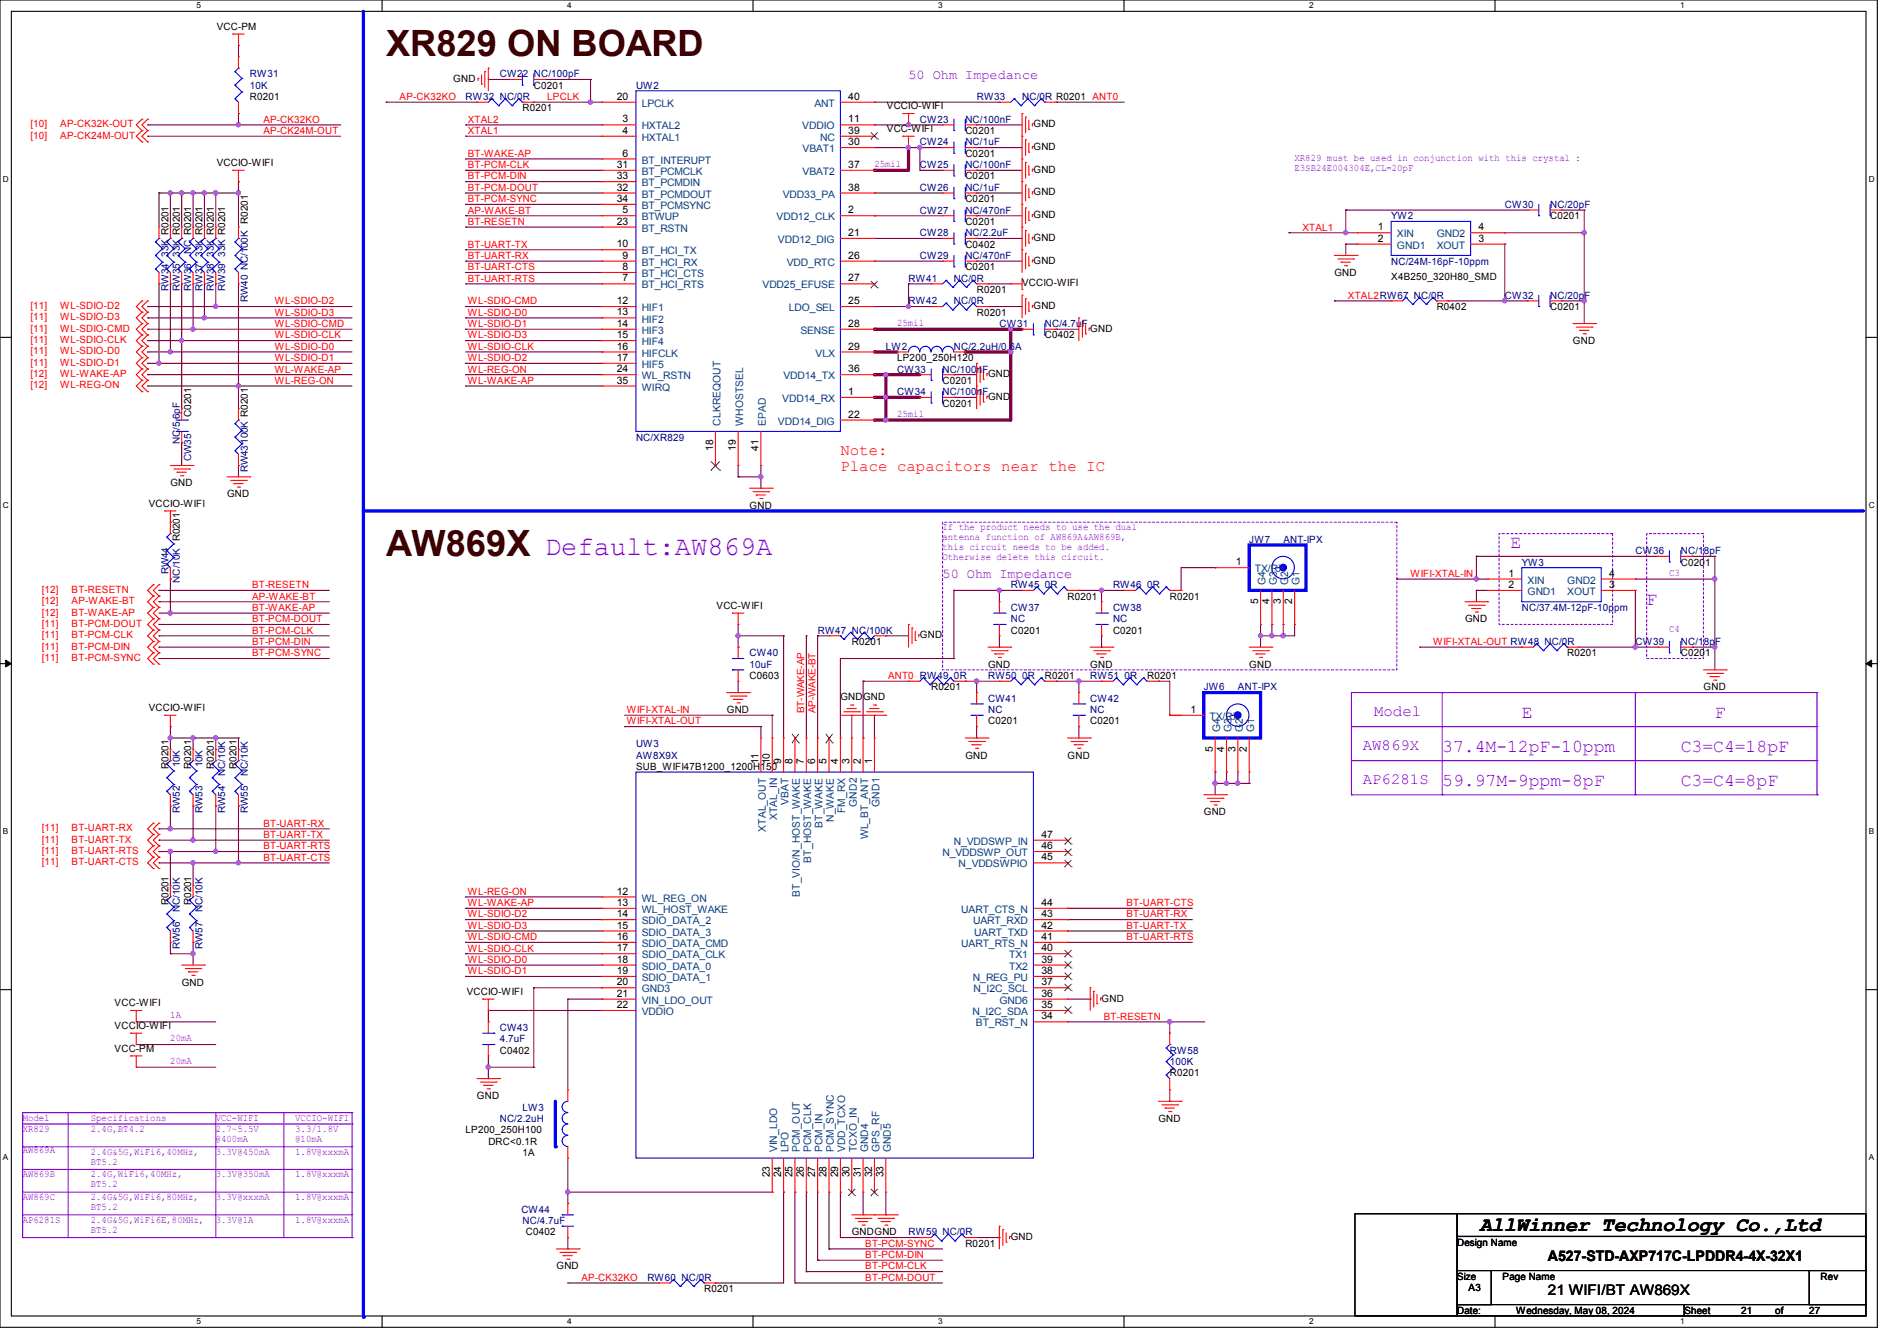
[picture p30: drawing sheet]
<svg xmlns="http://www.w3.org/2000/svg" width="297mm" height="210mm" viewBox="0 0 297 210" stroke-linecap="round" stroke-linejoin="round" font-family="sans-serif">
<defs><g id="words">
<g font-size="5.7" fill="#400000">
<text x="60.4" y="8.8">XR829 ON BOARD</text>
<text x="60.4" y="87.1">AW869X</text>
</g>
<text font-size="4.2" fill="#8000ff" x="85.3" y="87">Default:AW869A</text>
<text font-size="3.2" x="231.7" y="192.7">AllWinner Technology Co.,Ltd</text>
<g font-size="2.8" fill="#8000ff">
<text x="236.5" y="85.8">E</text>
<text x="257.8" y="94.7">F</text>
<text x="238.2" y="112.5">E</text>
<text x="268.5" y="112.5">F</text>
<text x="225.8" y="117.8">37.4M-12pF-10ppm</text>
<text x="263.1" y="117.8">C3=C4=18pF</text>
<text x="225.8" y="123.1">59.97M-9ppm-8pF</text>
<text x="263.1" y="123.1">C3=C4=8pF</text>
</g>
<g font-size="2.5" fill="#f00">
<text x="131.6" y="71.3">Note:</text>
<text x="131.6" y="73.7">Place capacitors near the IC</text>
</g>
<g font-size="2.5" fill="#8000ff">
<text x="215.1" y="112.2">Model</text>
<text x="213.4" y="117.5">AW869X</text>
<text x="213.4" y="122.9">AP6281S</text>
</g>
<g font-size="2.3">
<text x="242.3" y="197.5">A527-STD-AXP717C-LPDDR4-4X-32X1</text>
<text x="242.3" y="202.8">21 WIFI/BT AW869X</text>
</g>
<g font-size="2.1" fill="#8000ff">
<text x="142.2" y="12.3">50 Ohm Impedance</text>
<text x="147.6" y="90.6">50 Ohm Impedance</text>
</g>
<g font-size="1.6">
<text x="34" y="4.7">VCC-PM</text>
<text x="39.1" y="15.7">R0201</text>
<text x="71" y="12.8">GND</text>
<text x="81.8" y="17.4">R0201</text>
<text x="83.6" y="13.9">C0201</text>
<text x="96.6" y="15.6">20</text>
<text x="132.8" y="15.6">40</text>
<text x="138.9" y="17.1">VCCIO-WIFI</text>
<text x="97.5" y="19.2">3</text>
<text x="97.5" y="21">4</text>
<text x="132.8" y="19.2">11</text>
<text x="132.8" y="22.7">30</text>
<text x="132.8" y="21">39</text>
<text x="138.9" y="20.7">VCC-WIFI</text>
<text x="151.1" y="21">C0201</text>
<text x="161.8" y="19.9">GND</text>
<text x="161.8" y="23.5">GND</text>
<text x="34" y="26">VCCIO-WIFI</text>
<text x="96.6" y="26.3">31</text>
<text x="96.6" y="28.1">33</text>
<text x="96.6" y="29.8">32</text>
<text x="97.5" y="24.5">6</text>
<text x="132.8" y="26.3">37</text>
<text x="132.8" y="29.8">38</text>
<text x="151.1" y="24.6">C0201</text>
<text x="151.1" y="28.1">C0201</text>
<text x="161.8" y="27.1">GND</text>
<text x="96.6" y="31.6">34</text>
<text x="96.6" y="35.2">23</text>
<text x="97.5" y="33.4">5</text>
<text x="132.8" y="33.4">2</text>
<text x="151.1" y="35.2">C0201</text>
<text x="151.1" y="31.7">C0201</text>
<text x="161.8" y="30.6">GND</text>
<text x="161.8" y="34.2">GND</text>
<text x="242.7" y="34.3">C0201</text>
<text x="96.6" y="38.7">10</text>
<text x="97.5" y="40.5">9</text>
<text x="132.8" y="37">21</text>
<text x="132.8" y="40.5">26</text>
<text x="151.1" y="38.8">C0402</text>
<text x="161.8" y="37.7">GND</text>
<text x="161.8" y="41.3">GND</text>
<text x="215.7" y="36.1">1</text>
<text x="215.7" y="37.8">2</text>
<text x="231.5" y="36.1">4</text>
<text x="231.5" y="37.8">3</text>
<text x="96.6" y="47.6">12</text>
<text x="97.5" y="42.3">8</text>
<text x="97.5" y="44.1">7</text>
<text x="132.8" y="44.1">27</text>
<text x="132.8" y="47.6">25</text>
<text x="151.1" y="42.3">C0201</text>
<text x="152.9" y="45.9">R0201</text>
<text x="160" y="44.8">VCCIO-WIFI</text>
<text x="208.9" y="43.2">GND</text>
<text x="217.8" y="43.8">X4B250_320H80_SMD</text>
<text x="96.6" y="49.4">13</text>
<text x="96.6" y="51.2">14</text>
<text x="96.6" y="53">15</text>
<text x="132.8" y="51.2">28</text>
<text x="152.9" y="49.4">R0201</text>
<text x="161.8" y="48.4">GND</text>
<text x="163.6" y="53">C0402</text>
<text x="170.7" y="51.9">GND</text>
<text x="224.9" y="48.6">R0402</text>
<text x="242.7" y="48.6">C0201</text>
<text x="246.3" y="53.9">GND</text>
<text x="96.6" y="54.7">16</text>
<text x="96.6" y="56.5">17</text>
<text x="96.6" y="58.3">24</text>
<text x="132.8" y="54.7">29</text>
<text x="132.8" y="58.3">36</text>
<text x="140.5" y="56.6">LP200_250H120</text>
<text x="154.7" y="59.1">GND</text>
<text x="96.6" y="60.1">35</text>
<text x="132.8" y="61.8">1</text>
<text x="132.8" y="65.4">22</text>
<text x="147.6" y="60.1">C0201</text>
<text x="147.6" y="63.7">C0201</text>
<text x="154.7" y="62.6">GND</text>
<text x="111.6" y="70.6" transform="rotate(-90 111.6 70.6)">18</text>
<text x="115.2" y="70.6" transform="rotate(-90 115.2 70.6)">19</text>
<text x="118.8" y="70.6" transform="rotate(-90 118.8 70.6)">41</text>
<text x="26.7" y="76.1">GND</text>
<text x="35.6" y="77.9">GND</text>
<text x="23.3" y="79.3">VCCIO-WIFI</text>
<text x="117.4" y="79.7">GND</text>
<text x="193.5" y="88.5">1</text>
<text x="263.2" y="88.6">C0201</text>
<text x="112.2" y="95.3">VCC-WIFI</text>
<text x="167.1" y="93.9">R0201</text>
<text x="183.1" y="93.9">R0201</text>
<text x="197" y="94.6" transform="rotate(-90 197 94.6)">5</text>
<text x="198.8" y="94.6" transform="rotate(-90 198.8 94.6)">4</text>
<text x="200.6" y="94.6" transform="rotate(-90 200.6 94.6)">3</text>
<text x="202.3" y="94.6" transform="rotate(-90 202.3 94.6)">2</text>
<text x="236.2" y="90.3">1</text>
<text x="236.2" y="92.1">2</text>
<text x="251.9" y="90.3">4</text>
<text x="251.9" y="92.1">3</text>
<text x="133.4" y="101">R0201</text>
<text x="144" y="99.9">GND</text>
<text x="158.3" y="99.2">C0201</text>
<text x="174.3" y="99.2">C0201</text>
<text x="229.4" y="97.5">GND</text>
<text x="117.4" y="106.3">C0603</text>
<text x="154.7" y="104.6">GND</text>
<text x="163.6" y="106.3">R0201</text>
<text x="170.7" y="104.6">GND</text>
<text x="179.6" y="106.3">R0201</text>
<text x="195.6" y="104.6">GND</text>
<text x="245.4" y="102.8">R0201</text>
<text x="263.2" y="102.8">C0201</text>
<text x="23.3" y="111.3">VCCIO-WIFI</text>
<text x="113.8" y="111.7">GND</text>
<text x="131.6" y="109.6">GND</text>
<text x="135.1" y="109.6">GND</text>
<text x="145.8" y="108.1">R0201</text>
<text x="154.7" y="113.5">C0201</text>
<text x="170.7" y="113.5">C0201</text>
<text x="186.4" y="111.6">1</text>
<text x="266.7" y="108.1">GND</text>
<text x="118.8" y="119.7" transform="rotate(-90 118.8 119.7)">11</text>
<text x="120.5" y="119.7" transform="rotate(-90 120.5 119.7)">10</text>
<text x="122.3" y="119.7" transform="rotate(-90 122.3 119.7)">9</text>
<text x="124.1" y="119.7" transform="rotate(-90 124.1 119.7)">8</text>
<text x="125.9" y="119.7" transform="rotate(-90 125.9 119.7)">7</text>
<text x="127.6" y="119.7" transform="rotate(-90 127.6 119.7)">6</text>
<text x="129.4" y="119.7" transform="rotate(-90 129.4 119.7)">5</text>
<text x="131.2" y="119.7" transform="rotate(-90 131.2 119.7)">4</text>
<text x="133" y="119.7" transform="rotate(-90 133 119.7)">3</text>
<text x="134.8" y="119.7" transform="rotate(-90 134.8 119.7)">2</text>
<text x="136.5" y="119.7" transform="rotate(-90 136.5 119.7)">1</text>
<text x="151.1" y="118.8">GND</text>
<text x="167.1" y="118.8">GND</text>
<text x="189.9" y="117.7" transform="rotate(-90 189.9 117.7)">5</text>
<text x="191.7" y="117.7" transform="rotate(-90 191.7 117.7)">4</text>
<text x="193.4" y="117.7" transform="rotate(-90 193.4 117.7)">3</text>
<text x="195.2" y="117.7" transform="rotate(-90 195.2 117.7)">2</text>
<text x="99.6" y="120.6">SUB_WIFI47B1200_1200H150</text>
<text x="163" y="131.2">47</text>
<text x="188.5" y="127.7">GND</text>
<text x="163" y="134.7">45</text>
<text x="163" y="133">46</text>
<text x="96.6" y="141.9">13</text>
<text x="96.6" y="143.6">14</text>
<text x="96.6" y="140.1">12</text>
<text x="163" y="143.6">43</text>
<text x="163" y="141.9">44</text>
<text x="96.6" y="149">17</text>
<text x="96.6" y="147.2">16</text>
<text x="96.6" y="145.4">15</text>
<text x="163" y="149">40</text>
<text x="163" y="145.4">42</text>
<text x="163" y="147.2">41</text>
<text x="28.4" y="154.3">GND</text>
<text x="73.1" y="155.8">VCCIO-WIFI</text>
<text x="96.6" y="150.7">18</text>
<text x="96.6" y="152.5">19</text>
<text x="96.6" y="154.3">20</text>
<text x="163" y="154.3">37</text>
<text x="163" y="150.7">39</text>
<text x="163" y="152.5">38</text>
<text x="18" y="161.1">VCCIO-WIFI</text>
<text x="18" y="157.6">VCC-WIFI</text>
<text x="96.6" y="157.9">22</text>
<text x="96.6" y="156.1">21</text>
<text x="163" y="157.9">35</text>
<text x="163" y="156.1">36</text>
<text x="163" y="159.6">34</text>
<text x="172.5" y="156.8">GND</text>
<text x="18" y="164.7">VCC-PM</text>
<text x="78.2" y="165">C0402</text>
<text x="74.7" y="172.1">GND</text>
<text x="183.1" y="168.6">R0201</text>
<text x="72.9" y="177.5">LP200_250H100</text>
<text x="76.5" y="179.2">DRC&lt;0.1R</text>
<text x="181.4" y="175.7">GND</text>
<text x="81.8" y="181">1A</text>
<text x="120.5" y="184.4" transform="rotate(-90 120.5 184.4)">23</text>
<text x="122.3" y="184.4" transform="rotate(-90 122.3 184.4)">24</text>
<text x="124.1" y="184.4" transform="rotate(-90 124.1 184.4)">25</text>
<text x="125.9" y="184.4" transform="rotate(-90 125.9 184.4)">26</text>
<text x="127.6" y="184.4" transform="rotate(-90 127.6 184.4)">27</text>
<text x="129.4" y="184.4" transform="rotate(-90 129.4 184.4)">28</text>
<text x="131.2" y="184.4" transform="rotate(-90 131.2 184.4)">29</text>
<text x="133" y="184.4" transform="rotate(-90 133 184.4)">30</text>
<text x="134.8" y="184.4" transform="rotate(-90 134.8 184.4)">31</text>
<text x="136.5" y="184.4" transform="rotate(-90 136.5 184.4)">32</text>
<text x="138.3" y="184.4" transform="rotate(-90 138.3 184.4)">33</text>
<text x="82.3" y="193.5">C0402</text>
<text x="133.4" y="193.5">GNDGND</text>
<text x="151.1" y="195.2">R0201</text>
<text x="158.3" y="194.2">GND</text>
<text x="228.1" y="195.1">Design Name</text>
<text x="87.1" y="198.8">GND</text>
<text x="110.2" y="202.4">R0201</text>
<text x="228.1" y="200.4">Size</text>
<text x="229.9" y="202.2">A3</text>
<text x="235.3" y="200.4">Page Name</text>
<text x="285" y="200.4">Rev</text>
<text x="228.1" y="205.7">Date:</text>
<text x="237.4" y="205.7">Wednesday, May 08, 2024</text>
<text x="263.7" y="205.7">Sheet</text>
<text x="272.6" y="205.7">21</text>
<text x="277.9" y="205.7">of</text>
<text x="283.3" y="205.7">27</text>
</g>
<g font-size="1.6" fill="#000080">
<text x="39.1" y="12.1">RW31</text>
<text x="39.1" y="13.9">10K</text>
<text x="72.9" y="15.7">RW32 NC/0R</text>
<text x="78.2" y="12.1">CW22 NC/100pF</text>
<text x="99.6" y="13.9">UW2</text>
<text x="152.9" y="15.7">RW33</text>
<text x="160" y="15.7">NC/0R R0201 ANT0</text>
<text x="144" y="22.8">CW24</text>
<text x="144" y="19.2">CW23</text>
<text x="151.1" y="22.8">NC/1uF</text>
<text x="151.1" y="19.2">NC/100nF</text>
<text x="144" y="29.9">CW26</text>
<text x="144" y="26.3">CW25</text>
<text x="151.1" y="29.9">NC/1uF</text>
<text x="151.1" y="26.3">NC/100nF</text>
<text x="144" y="33.4">CW27</text>
<text x="151.1" y="33.4">NC/470nF</text>
<text x="217.8" y="34.3">YW2</text>
<text x="235.6" y="32.6">CW30</text>
<text x="242.7" y="32.6">NC/20pF</text>
<text x="144" y="37">CW28</text>
<text x="144" y="40.6">CW29</text>
<text x="151.1" y="37">NC/2.2uF</text>
<text x="151.1" y="40.6">NC/470nF</text>
<text x="217.8" y="41.4">NC/24M-16pF-10ppm</text>
<text x="142.2" y="44.1">RW41</text>
<text x="142.2" y="47.7">RW42</text>
<text x="149.4" y="44.1">NC/0R</text>
<text x="149.4" y="47.7">NC/0R</text>
<text x="235.6" y="46.8">CW32</text>
<text x="242.7" y="46.8">NC/20pF</text>
<text x="156.5" y="51.2">CW31</text>
<text x="163.6" y="51.2">NC/4.7uF</text>
<text x="138.7" y="54.8">LW2</text>
<text x="140.5" y="58.3">CW33</text>
<text x="147.6" y="58.3">NC/100nF</text>
<text x="149.4" y="54.8">NC/2.2uH/0.6A</text>
<text x="140.5" y="61.9">CW34</text>
<text x="147.6" y="61.9">NC/100nF</text>
<text x="99.6" y="69">NC/XR829</text>
<text x="195.6" y="85">JW7</text>
<text x="200.9" y="85">ANT-IPX</text>
<text x="238.3" y="88.6">YW3</text>
<text x="256" y="86.8">CW36</text>
<text x="263.2" y="86.8">NC/18pF</text>
<text x="158.3" y="92.1">RW45</text>
<text x="158.3" y="95.7">CW37</text>
<text x="163.6" y="92.1">0R</text>
<text x="174.3" y="92.1">RW46</text>
<text x="174.3" y="95.7">CW38</text>
<text x="179.6" y="92.1">0R</text>
<text x="238.3" y="95.7">NC/37.4M-12pF-10ppm</text>
<text x="128" y="99.2">RW47 NC/100K</text>
<text x="158.3" y="97.5">NC</text>
<text x="174.3" y="97.5">NC</text>
<text x="256" y="101">CW39</text>
<text x="263.2" y="101">NC/18pF</text>
<text x="117.4" y="102.8">CW40</text>
<text x="117.4" y="104.6">10uF</text>
<text x="149.4" y="106.3">0R</text>
<text x="154.7" y="106.3">RW50</text>
<text x="160" y="106.3">0R</text>
<text x="170.7" y="106.3">RW51</text>
<text x="176" y="106.3">0R</text>
<text x="154.7" y="109.9">CW41</text>
<text x="154.7" y="111.7">NC</text>
<text x="170.7" y="109.9">CW42</text>
<text x="170.7" y="111.7">NC</text>
<text x="188.5" y="108.1">JW6</text>
<text x="193.8" y="108.1">ANT-IPX</text>
<text x="99.6" y="117">UW3</text>
<text x="99.6" y="118.8">AW8X9X</text>
<text x="78.2" y="161.5">CW43</text>
<text x="78.2" y="163.2">4.7uF</text>
<text x="183.1" y="165">RW58</text>
<text x="183.1" y="166.8">100K</text>
<text x="81.8" y="173.9">LW3</text>
<text x="78.2" y="175.7">NC/2.2uH</text>
<text x="81.6" y="189.9">CW44</text>
<text x="81.8" y="191.7">NC/4.7uF</text>
<text x="142.2" y="193.5">RW59 NC/0R</text>
<text x="101.4" y="200.6">RW60 NC/0R</text>
</g>
<g font-size="1.6" fill="#f00">
<text x="62.6" y="15.7">AP-CK32KO</text>
<text x="85.7" y="15.7">LPCLK</text>
<text x="4.8" y="19.9">[10]</text>
<text x="4.8" y="21.7">[10]</text>
<text x="9.4" y="19.9">AP-CK32K-OUT</text>
<text x="9.4" y="21.7">AP-CK24M-OUT</text>
<text x="41.2" y="19.2">AP-CK32KO</text>
<text x="41.2" y="21">AP-CK24M-OUT</text>
<text x="73.2" y="21">XTAL1</text>
<text x="73.2" y="19.2">XTAL2</text>
<text x="73.2" y="24.6">BT-WAKE-AP</text>
<text x="73.2" y="29.9">BT-PCM-DOUT</text>
<text x="73.2" y="28.1">BT-PCM-DIN</text>
<text x="73.2" y="26.3">BT-PCM-CLK</text>
<text x="73.2" y="35.2">BT-RESETN</text>
<text x="73.2" y="33.4">AP-WAKE-BT</text>
<text x="73.2" y="31.7">BT-PCM-SYNC</text>
<text x="73.2" y="40.6">BT-UART-RX</text>
<text x="73.2" y="38.8">BT-UART-TX</text>
<text x="203.9" y="36.1">XTAL1</text>
<text x="43" y="47.7">WL-SDIO-D2</text>
<text x="73.2" y="47.7">WL-SDIO-CMD</text>
<text x="73.2" y="42.3">BT-UART-CTS</text>
<text x="73.2" y="44.1">BT-UART-RTS</text>
<text x="211" y="46.8">XTAL2RW67 NC/0R</text>
<text x="4.8" y="48.4">[11]</text>
<text x="4.8" y="50.2">[11]</text>
<text x="4.8" y="51.9">[11]</text>
<text x="4.8" y="53.7">[11]</text>
<text x="9.4" y="48.4">WL-SDIO-D2</text>
<text x="9.4" y="50.2">WL-SDIO-D3</text>
<text x="9.4" y="51.9">WL-SDIO-CMD</text>
<text x="9.4" y="53.7">WL-SDIO-CLK</text>
<text x="43" y="49.4">WL-SDIO-D3</text>
<text x="43" y="51.2">WL-SDIO-CMD</text>
<text x="43" y="53">WL-SDIO-CLK</text>
<text x="73.2" y="49.4">WL-SDIO-D0</text>
<text x="73.2" y="53">WL-SDIO-D3</text>
<text x="73.2" y="51.2">WL-SDIO-D1</text>
<text x="4.8" y="55.5">[11]</text>
<text x="4.8" y="57.3">[11]</text>
<text x="4.8" y="59.1">[12]</text>
<text x="9.4" y="55.5">WL-SDIO-D0</text>
<text x="9.4" y="57.3">WL-SDIO-D1</text>
<text x="9.4" y="59.1">WL-WAKE-AP</text>
<text x="43" y="58.3">WL-WAKE-AP</text>
<text x="43" y="54.8">WL-SDIO-D0</text>
<text x="43" y="56.6">WL-SDIO-D1</text>
<text x="73.2" y="56.6">WL-SDIO-D2</text>
<text x="73.2" y="54.8">WL-SDIO-CLK</text>
<text x="73.2" y="58.3">WL-REG-ON</text>
<text x="4.8" y="60.8">[12]</text>
<text x="9.4" y="60.8">WL-REG-ON</text>
<text x="43" y="60.1">WL-REG-ON</text>
<text x="73.2" y="60.1">WL-WAKE-AP</text>
<text x="6.6" y="92.8">[12]</text>
<text x="6.6" y="94.6">[12]</text>
<text x="11.2" y="92.8">BT-RESETN</text>
<text x="11.2" y="94.6">AP-WAKE-BT</text>
<text x="39.5" y="93.9">AP-WAKE-BT</text>
<text x="39.5" y="92.1">BT-RESETN</text>
<text x="39.5" y="95.7">BT-WAKE-AP</text>
<text x="220.8" y="90.3">WIFI-XTAL-IN</text>
<text x="6.6" y="96.4">[12]</text>
<text x="6.6" y="98.2">[11]</text>
<text x="6.6" y="99.9">[11]</text>
<text x="6.6" y="101.7">[11]</text>
<text x="11.2" y="96.4">BT-WAKE-AP</text>
<text x="11.2" y="98.2">BT-PCM-DOUT</text>
<text x="11.2" y="99.9">BT-PCM-CLK</text>
<text x="11.2" y="101.7">BT-PCM-DIN</text>
<text x="39.5" y="101">BT-PCM-DIN</text>
<text x="39.5" y="99.2">BT-PCM-CLK</text>
<text x="39.5" y="97.5">BT-PCM-DOUT</text>
<text x="224.4" y="101">WIFI-XTAL-OUT RW48 NC/0R</text>
<text x="6.6" y="103.5">[11]</text>
<text x="11.2" y="103.5">BT-PCM-SYNC</text>
<text x="39.5" y="102.8">BT-PCM-SYNC</text>
<text x="139" y="106.3">ANT0 RW49</text>
<text x="98.1" y="113.5">WIFI-XTAL-OUT</text>
<text x="98.1" y="111.7">WIFI-XTAL-IN</text>
<text x="6.6" y="130.2">[11]</text>
<text x="6.6" y="132">[11]</text>
<text x="11.2" y="130.2">BT-UART-RX</text>
<text x="11.2" y="132">BT-UART-TX</text>
<text x="41.2" y="131.2">BT-UART-TX</text>
<text x="41.2" y="129.5">BT-UART-RX</text>
<text x="6.6" y="133.7">[11]</text>
<text x="6.6" y="135.5">[11]</text>
<text x="11.2" y="133.7">BT-UART-RTS</text>
<text x="11.2" y="135.5">BT-UART-CTS</text>
<text x="41.2" y="133">BT-UART-RTS</text>
<text x="41.2" y="134.8">BT-UART-CTS</text>
<text x="73.2" y="140.1">WL-REG-ON</text>
<text x="73.2" y="141.9">WL-WAKE-AP</text>
<text x="73.2" y="143.7">WL-SDIO-D2</text>
<text x="176.4" y="141.9">BT-UART-CTS</text>
<text x="176.4" y="143.7">BT-UART-RX</text>
<text x="73.2" y="147.2">WL-SDIO-CMD</text>
<text x="73.2" y="149">WL-SDIO-CLK</text>
<text x="73.2" y="145.5">WL-SDIO-D3</text>
<text x="176.4" y="145.5">BT-UART-TX</text>
<text x="176.4" y="147.2">BT-UART-RTS</text>
<text x="73.2" y="150.8">WL-SDIO-D0</text>
<text x="73.2" y="152.6">WL-SDIO-D1</text>
<text x="172.8" y="159.7">BT-RESETN</text>
<text x="135.5" y="197">BT-PCM-DIN</text>
<text x="135.5" y="195.2">BT-PCM-SYNC</text>
<text x="91" y="200.6">AP-CK32KO</text>
<text x="135.5" y="200.6">BT-PCM-DOUT</text>
<text x="135.5" y="198.8">BT-PCM-CLK</text>
</g>
<g font-size="1.6" fill="#004080">
<text x="100.5" y="16.7">LPCLK</text>
<text x="127.5" y="16.7">ANT</text>
<text x="100.5" y="20.3">HXTAL2</text>
<text x="100.5" y="22.1">HXTAL1</text>
<text x="125.6" y="20.3">VDDIO</text>
<text x="125.7" y="23.8">VBAT1</text>
<text x="128.4" y="22.1">NC</text>
<text x="100.5" y="25.6">BT_INTERUPT</text>
<text x="100.5" y="27.4">BT_PCMCLK</text>
<text x="100.5" y="29.2">BT_PCMDIN</text>
<text x="125.7" y="27.4">VBAT2</text>
<text x="100.5" y="30.9">BT_PCMDOUT</text>
<text x="100.5" y="32.7">BT_PCMSYNC</text>
<text x="100.5" y="34.5">BTWUP</text>
<text x="121.6" y="34.5">VDD12_CLK</text>
<text x="122.6" y="30.9">VDD33_PA</text>
<text x="100.5" y="39.8">BT_HCI_TX</text>
<text x="100.5" y="41.6">BT_HCI_RX</text>
<text x="100.5" y="36.3">BT_RSTN</text>
<text x="121.8" y="38.1">VDD12_DIG</text>
<text x="123.2" y="41.6">VDD_RTC</text>
<text x="218.7" y="37.2">XIN</text>
<text x="218.7" y="38.9">GND1</text>
<text x="224.9" y="37.2">GND2</text>
<text x="224.9" y="38.9">XOUT</text>
<text x="100.5" y="43.4">BT_HCI_CTS</text>
<text x="100.5" y="45.2">BT_HCI_RTS</text>
<text x="119.4" y="45.2">VDD25_EFUSE</text>
<text x="100.5" y="48.7">HIF1</text>
<text x="100.5" y="50.5">HIF2</text>
<text x="100.5" y="52.3">HIF3</text>
<text x="123.5" y="48.7">LDO_SEL</text>
<text x="125.3" y="52.3">SENSE</text>
<text x="100.5" y="54.1">HIF4</text>
<text x="100.5" y="55.8">HIFCLK</text>
<text x="100.5" y="57.6">HIF5</text>
<text x="100.5" y="59.4">WL_RSTN</text>
<text x="122.7" y="59.4">VDD14_TX</text>
<text x="127.7" y="55.8">VLX</text>
<text x="100.5" y="61.2">WIRQ</text>
<text x="122.5" y="63">VDD14_RX</text>
<text x="112.8" y="66.7" transform="rotate(-90 112.8 66.7)">CLKREQOUT</text>
<text x="116.3" y="66.7" transform="rotate(-90 116.3 66.7)">WHOSTSEL</text>
<text x="119.9" y="66.7" transform="rotate(-90 119.9 66.7)">EPAD</text>
<text x="121.8" y="66.5">VDD14_DIG</text>
<text x="196.5" y="89.6">TX/RX</text>
<text x="198.1" y="91.6" transform="rotate(-90 198.1 91.6)">G4</text>
<text x="199.9" y="91.6" transform="rotate(-90 199.9 91.6)">G3</text>
<text x="201.7" y="91.6" transform="rotate(-90 201.7 91.6)">G2</text>
<text x="203.5" y="91.6" transform="rotate(-90 203.5 91.6)">G1</text>
<text x="239.2" y="91.4">XIN</text>
<text x="239.2" y="93.2">GND1</text>
<text x="245.4" y="91.4">GND2</text>
<text x="245.4" y="93.2">XOUT</text>
<text x="189.4" y="112.7">TX/RX</text>
<text x="191" y="114.7" transform="rotate(-90 191 114.7)">G4</text>
<text x="192.8" y="114.7" transform="rotate(-90 192.8 114.7)">G3</text>
<text x="194.6" y="114.7" transform="rotate(-90 194.6 114.7)">G2</text>
<text x="196.4" y="114.7" transform="rotate(-90 196.4 114.7)">G1</text>
<text x="119.9" y="130.3" transform="rotate(-90 119.9 130.3)">XTAL_OUT</text>
<text x="121.7" y="128.4" transform="rotate(-90 121.7 128.4)">XTAL_IN</text>
<text x="123.5" y="126.1" transform="rotate(-90 123.5 126.1)">VBAT</text>
<text x="128.8" y="129.6" transform="rotate(-90 128.8 129.6)">BT_WAKE</text>
<text x="130.6" y="128.7" transform="rotate(-90 130.6 128.7)">N_WAKE</text>
<text x="132.3" y="127.3" transform="rotate(-90 132.3 127.3)">FM_RX</text>
<text x="134.1" y="126.3" transform="rotate(-90 134.1 126.3)">GND2</text>
<text x="135.9" y="131.4" transform="rotate(-90 135.9 131.4)">WL_BT_ANT</text>
<text x="137.7" y="126.3" transform="rotate(-90 137.7 126.3)">GND1</text>
<text x="127" y="135.1" transform="rotate(-90 127 135.1)">BT_HOST_WAKE</text>
<text x="147.5" y="134.1">N_VDDSWP_OUT</text>
<text x="149.3" y="132.3">N_VDDSWP_IN</text>
<text x="150.1" y="135.8">N_VDDSWPIO</text>
<text x="100.5" y="143">WL_HOST_WAKE</text>
<text x="100.5" y="141.2">WL_REG_ON</text>
<text x="125.2" y="140.5" transform="rotate(-90 125.2 140.5)">BT_VIO/N_HOST_WAKE</text>
<text x="150.5" y="143">UART_CTS_N</text>
<text x="100.5" y="144.7">SDIO_DATA_2</text>
<text x="100.5" y="148.3">SDIO_DATA_CMD</text>
<text x="100.5" y="146.5">SDIO_DATA_3</text>
<text x="150.5" y="148.3">UART_RTS_N</text>
<text x="152.4" y="144.7">UART_RXD</text>
<text x="152.5" y="146.5">UART_TXD</text>
<text x="100.5" y="151.8">SDIO_DATA_0</text>
<text x="100.5" y="150.1">SDIO_DATA_CLK</text>
<text x="100.5" y="153.6">SDIO_DATA_1</text>
<text x="100.5" y="155.4">GND3</text>
<text x="152.3" y="153.6">N_REG_PU</text>
<text x="152.4" y="155.4">N_I2C_SCL</text>
<text x="158" y="151.8">TX2</text>
<text x="158" y="150.1">TX1</text>
<text x="100.5" y="159">VDDIO</text>
<text x="100.5" y="157.2">VIN_LDO_OUT</text>
<text x="152.2" y="159">N_I2C_SDA</text>
<text x="152.8" y="160.7">BT_RST_N</text>
<text x="156.5" y="157.2">GND6</text>
<text x="121.7" y="180.5" transform="rotate(-90 121.7 180.5)">VIN_LDO</text>
<text x="123.5" y="180.5" transform="rotate(-90 123.5 180.5)">LPO</text>
<text x="125.2" y="180.5" transform="rotate(-90 125.2 180.5)">PCM_OUT</text>
<text x="127" y="180.5" transform="rotate(-90 127 180.5)">PCM_CLK</text>
<text x="128.8" y="180.5" transform="rotate(-90 128.8 180.5)">PCM_IN</text>
<text x="130.6" y="180.5" transform="rotate(-90 130.6 180.5)">PCM_SYNC</text>
<text x="132.3" y="180.5" transform="rotate(-90 132.3 180.5)">VDD_TCXO</text>
<text x="134.1" y="180.5" transform="rotate(-90 134.1 180.5)">TCXO_IN</text>
<text x="135.9" y="180.5" transform="rotate(-90 135.9 180.5)">GND4</text>
<text x="137.7" y="180.5" transform="rotate(-90 137.7 180.5)">GPS_RF</text>
<text x="139.5" y="180.5" transform="rotate(-90 139.5 180.5)">GND5</text>
</g>
<g font-size="1.6" fill="#8000ff">
<text x="136.9" y="26.1">25mil</text>
<text x="202.7" y="25.2">XR829 must be used in conjunction with this crystal :</text>
<text x="202.7" y="26.8">E3SB24E004304E,CL=20pF</text>
<text x="140.4" y="51">25mil</text>
<text x="140.4" y="65.2">25mil</text>
<text x="147.6" y="83">If the product needs to use the dual</text>
<text x="147.6" y="84.6">antenna function of AW869A&amp;AW869B,</text>
<text x="147.6" y="86.1">this circuit needs to be added.</text>
<text x="147.6" y="87.7">Otherwise delete this circuit.</text>
<text x="261.3" y="90.1">C3</text>
<text x="261.3" y="99">C4</text>
<text x="26.7" y="159.5">1A</text>
<text x="26.7" y="163">20mA</text>
<text x="26.7" y="166.6">20mA</text>
<text x="3.6" y="175.5">Model</text>
<text x="3.6" y="177.2">XR829</text>
<text x="14.2" y="175.5">Specifications</text>
<text x="14.2" y="177.2">2.4G,BT4.2</text>
<text x="33.8" y="175.5">VCC-WIFI</text>
<text x="33.8" y="177.2">2.7~5.5V</text>
<text x="33.8" y="178.8">@400mA</text>
<text x="46.2" y="175.5">VCCIO-WIFI</text>
<text x="46.2" y="177.2">3.3/1.8V</text>
<text x="46.2" y="178.8">@10mA</text>
<text x="3.6" y="180.6">AW869A</text>
<text x="3.6" y="184.4">AW869B</text>
<text x="14.2" y="180.8">2.4G&amp;5G,WiFi6,40MHz,</text>
<text x="14.2" y="182.4">BT5.2</text>
<text x="14.2" y="184.4">2.4G,WiFi6,40MHz,</text>
<text x="14.2" y="185.9">BT5.2</text>
<text x="33.8" y="184.4">3.3V@350mA</text>
<text x="33.8" y="180.8">3.3V@450mA</text>
<text x="46.2" y="184.4">1.8V@xxxmA</text>
<text x="46.2" y="180.8">1.8V@xxxmA</text>
<text x="3.6" y="187.9">AW869C</text>
<text x="3.6" y="191.5">AP6281S</text>
<text x="14.2" y="187.9">2.4G&amp;5G,WiFi6,80MHz,</text>
<text x="14.2" y="189.5">BT5.2</text>
<text x="14.2" y="191.5">2.4G&amp;5G,WiFi6E,80MHz,</text>
<text x="33.8" y="187.9">3.3V@xxxmA</text>
<text x="33.8" y="191.5">3.3V@1A</text>
<text x="46.2" y="187.9">1.8V@xxxmA</text>
<text x="46.2" y="191.5">1.8V@xxxmA</text>
<text x="14.2" y="193">BT5.2</text>
</g>
<g font-size="1.5">
<text x="38.8" y="35" transform="rotate(-90 38.8 35)">R0201</text>
<text x="29.9" y="65.2" transform="rotate(-90 29.9 65.2)">C0201</text>
<text x="26.4" y="120.4" transform="rotate(-90 26.4 120.4)">R0201</text>
<text x="29.9" y="120.4" transform="rotate(-90 29.9 120.4)">R0201</text>
<text x="33.5" y="120.4" transform="rotate(-90 33.5 120.4)">R0201</text>
<text x="37" y="120.4" transform="rotate(-90 37 120.4)">R0201</text>
<text x="26.4" y="141.7" transform="rotate(-90 26.4 141.7)">R0201</text>
<text x="29.9" y="141.7" transform="rotate(-90 29.9 141.7)">R0201</text>
</g>
<g font-size="1.5" fill="#000080">
<text x="26.4" y="40.2" transform="rotate(-90 26.4 40.2)">33K R0201</text>
<text x="28.2" y="40.2" transform="rotate(-90 28.2 40.2)">33K R0201</text>
<text x="29.9" y="39.8" transform="rotate(-90 29.9 39.8)">NC R0201</text>
<text x="31.7" y="40.2" transform="rotate(-90 31.7 40.2)">33K R0201</text>
<text x="33.5" y="40.2" transform="rotate(-90 33.5 40.2)">33K R0201</text>
<text x="35.3" y="40.2" transform="rotate(-90 35.3 40.2)">33K R0201</text>
<text x="26.4" y="45.5" transform="rotate(-90 26.4 45.5)">RW34</text>
<text x="28.2" y="45.5" transform="rotate(-90 28.2 45.5)">RW35</text>
<text x="29.9" y="45.5" transform="rotate(-90 29.9 45.5)">RW36</text>
<text x="31.7" y="45.5" transform="rotate(-90 31.7 45.5)">RW37</text>
<text x="33.5" y="45.5" transform="rotate(-90 33.5 45.5)">RW38</text>
<text x="35.3" y="45.5" transform="rotate(-90 35.3 45.5)">RW39</text>
<text x="38.8" y="47.3" transform="rotate(-90 38.8 47.3)">RW40 NC/100K</text>
<text x="28.2" y="69.5" transform="rotate(-90 28.2 69.5)">NC/5.6pF</text>
<text x="29.9" y="72.2" transform="rotate(-90 29.9 72.2)">CW35</text>
<text x="38.8" y="74" transform="rotate(-90 38.8 74)">RW43100K R0201</text>
<text x="26.4" y="90" transform="rotate(-90 26.4 90)">RW44</text>
<text x="28.2" y="91.2" transform="rotate(-90 28.2 91.2)">NC/10K R0201</text>
<text x="28.2" y="120.2" transform="rotate(-90 28.2 120.2)">10K</text>
<text x="31.7" y="120.2" transform="rotate(-90 31.7 120.2)">10K</text>
<text x="35.3" y="121.5" transform="rotate(-90 35.3 121.5)">NC/10K</text>
<text x="38.8" y="121.5" transform="rotate(-90 38.8 121.5)">NC/10K</text>
<text x="28.2" y="127.3" transform="rotate(-90 28.2 127.3)">RW52</text>
<text x="31.7" y="127.3" transform="rotate(-90 31.7 127.3)">RW53</text>
<text x="35.3" y="127.3" transform="rotate(-90 35.3 127.3)">RW54</text>
<text x="38.8" y="127.3" transform="rotate(-90 38.8 127.3)">RW55</text>
<text x="28.2" y="142.8" transform="rotate(-90 28.2 142.8)">NC/10K</text>
<text x="31.7" y="142.8" transform="rotate(-90 31.7 142.8)">NC/10K</text>
<text x="28.2" y="148.6" transform="rotate(-90 28.2 148.6)">RW56</text>
<text x="31.7" y="148.6" transform="rotate(-90 31.7 148.6)">RW57</text>
</g>
<g font-size="1.5" fill="#f00">
<text x="125.9" y="111.7" transform="rotate(-90 125.9 111.7)">BT-WAKE-AP</text>
<text x="127.7" y="111.7" transform="rotate(-90 127.7 111.7)">AP-WAKE-BT</text>
</g>
<g font-size="1.3">
<text x="30.8" y="1.3">5</text>
<text x="88.8" y="1.3">4</text>
<text x="146.9" y="1.3">3</text>
<text x="205" y="1.3">2</text>
<text x="263.1" y="1.3">1</text>
<text x=".5" y="28.4">D</text>
<text x="292.6" y="28.4">D</text>
<text x=".5" y="79.5">C</text>
<text x="292.6" y="79.5">C</text>
<text x=".5" y="130.6">B</text>
<text x="292.6" y="130.6">B</text>
<text x=".5" y="181.7">A</text>
<text x="292.6" y="181.7">A</text>
<text x="30.8" y="207.4">5</text>
<text x="88.8" y="207.4">4</text>
<text x="146.9" y="207.4">3</text>
<text x="205" y="207.4">2</text>
<text x="263.1" y="207.4">1</text>
</g>
</g></defs>
<path d="M0 0h293.9v207.9h-293.9zM1.8 1.8h290.3v204.3h-290.3z" fill="none" stroke="#000" stroke-width=".17"/>
<g fill="#fff">
<path d="M30.8 .2h.7v1.4h-.7z"/>
<path d="M30.8 206.2h.7v1.4h-.7z"/>
</g>
<path d="M59.8 0v1.8M59.8 206.1v1.8" fill="none" stroke="#000" stroke-width=".17"/>
<g fill="#fff">
<path d="M88.8 .2h.7v1.4h-.7z"/>
<path d="M88.8 206.2h.7v1.4h-.7z"/>
</g>
<path d="M117.9 0v1.8M117.9 206.1v1.8" fill="none" stroke="#000" stroke-width=".17"/>
<g fill="#fff">
<path d="M146.9 .2h.7v1.4h-.7z"/>
<path d="M146.9 206.2h.7v1.4h-.7z"/>
</g>
<path d="M176 0v1.8M176 206.1v1.8" fill="none" stroke="#000" stroke-width=".17"/>
<g fill="#fff">
<path d="M205 .2h.7v1.4h-.7z"/>
<path d="M205 206.2h.7v1.4h-.7z"/>
</g>
<path d="M234.1 0v1.8M234.1 206.1v1.8" fill="none" stroke="#000" stroke-width=".17"/>
<g fill="#fff">
<path d="M263.1 .2h.6v1.4h-.6z"/>
<path d="M263.1 206.2h.6v1.4h-.6z"/>
<path d="M.5 27.3h.9v1.4h-.9z"/>
<path d="M292.6 27.3h.9v1.4h-.9z"/>
<path d="M.5 78.4h.9v1.4h-.9z"/>
<path d="M292.6 78.4h.9v1.4h-.9z"/>
</g>
<path d="M0 52.8h1.8M292.1 52.8h1.8" fill="none" stroke="#000" stroke-width=".17"/>
<g fill="#fff">
<path d="M.5 129.5h.8v1.4h-.8z"/>
<path d="M292.6 129.5h.8v1.4h-.8z"/>
</g>
<path d="M0 103.9h1.8M292.1 103.9h1.8" fill="none" stroke="#000" stroke-width=".17"/>
<path d="M.9 103.4l.9 .5-.9 .5zM292.1 103.9l.9-.5v1z" fill="#000" stroke="#000" stroke-width=".16"/>
<g fill="#fff">
<path d="M.5 180.5h.8v1.4h-.8z"/>
<path d="M292.6 180.5h.8v1.4h-.8z"/>
</g>
<path d="M0 155h1.8M292.1 155h1.8" fill="none" stroke="#000" stroke-width=".17"/>
<path d="M56.9 1.8v204.4" fill="none" stroke="#00f" stroke-width=".51"/>
<circle cx="56.9" cy="206.2" r=".25" fill="#00f"/>
<path d="M56.9 80h234.7" fill="none" stroke="#00f" stroke-width=".51"/>
<circle cx="291.6" cy="80" r=".25" fill="#00f"/>
<path d="M147.6 81.8h71.1v23.1h-71.1zM234.7 83.6h17.8v14.2h-17.8zM257.8 83.6h8.9v19.5h-8.9z" fill="none" stroke="#8000ff" stroke-width=".17" stroke-dasharray=".3 .3"/>
<g fill="none" stroke="#8000ff" stroke-width=".17">
<path d="M211.6 113.8h72.9M211.6 119.1h72.9M225.8 108.5v16M256 108.5v16M284.5 108.5h.1M284.5 113.8h.1M284.5 119.1h.1M284.5 108.5h-72.9v16M284.5 108.5v16M211.6 124.5h.1M211.6 124.5h72.9M225.8 124.5h.1"/>
<path d="M256 124.5h.1M284.5 124.5h.1M3.6 176h51.5M3.6 179.6h51.5M10.7 174.2v19.6M33.8 174.2v19.6M44.4 174.2v19.6M55.1 174.2h.1M55.1 176h.1M55.1 179.6h.1M55.1 174.2h-51.5v19.6M55.1 174.2v19.6"/>
<path d="M3.6 193.8h.1M3.6 183.1h51.5M3.6 186.7h51.5M3.6 190.2h51.5M3.6 193.8h51.5M10.7 193.8h.1M33.8 193.8h.1M44.4 193.8h.1M55.1 193.8h.1M55.1 183.1h.1M55.1 186.7h.1M55.1 190.2h.1"/>
</g>
<g fill="none" stroke="#800040" stroke-width=".17">
<path d="M23.1 19.6h.1M23.1 19.6h30.2M37.3 19.6h.1M37.3 17.8h.1M37.3 7.1h.1M37.3 7.1v1.8M37.3 17.8v1.8M60.5 16h.1M60.5 16h14.2M72.9 19.6h.1M72.9 19.6h21.3M76.5 12.4h.1"/>
<path d="M76.5 12.4h3.5M83.6 16h.1M83.6 16h10.6M85.3 12.4h.1M85.3 12.4h7.2M92.5 12.4h.1M92.5 16h.1M92.5 12.4v3.6M136.9 16h.1M136.9 19.6h.1M136.9 16h19.6M136.9 19.6h10.7"/>
<path d="M142.2 19.6h.1M152.9 19.6h.1M152.9 19.6h7.1M165.4 16h.1M165.4 16h10.6M24.9 30.2h.1M24.9 30.2h8.9M24.9 30.2v5.4M26.7 30.2h.1M26.7 30.2v5.4M28.4 30.2h.1M28.4 30.2v5.4"/>
<path d="M30.2 30.2h.1M30.2 30.2v5.4M32 30.2h.1M32 30.2v5.4M33.8 30.2h.1M33.8 30.2v5.4M37.3 28.4h.1M37.3 28.4v1.8M72.9 21.3h.1M72.9 24.9h.1M72.9 35.6h.1M72.9 39.1h.1"/>
<path d="M72.9 33.8h.1M72.9 30.2h.1M72.9 28.4h.1M72.9 26.7h.1M72.9 32h.1M72.9 21.3h21.3M72.9 24.9h21.3M72.9 35.6h21.3M72.9 39.1h21.3M72.9 33.8h21.3M72.9 30.2h21.3M72.9 28.4h21.3"/>
<path d="M72.9 26.7h21.3M72.9 32h21.3M136.9 23.1h.1M136.9 23.1h5.3M23.1 55.1h.1M23.1 48h.1M23.1 56.9h.1M23.1 53.3h.1M23.1 51.6h.1M23.1 49.8h.1M23.1 58.7h.1M23.1 49.8h32"/>
<path d="M23.1 48h32M23.1 56.9h32M23.1 55.1h32M23.1 51.6h32M23.1 58.7h32M24.9 44.4h.1M24.9 56.9h.1M24.9 44.4v12.5M26.7 44.4h.1M26.7 55.1h.1M26.7 44.4v10.7M28.4 44.4h.1"/>
<path d="M28.4 44.4v8.9h-5.3M30.2 44.4h.1M30.2 51.6h.1M30.2 44.4v7.2M32 44.4h.1M32 49.8h.1M32 44.4v5.4M33.8 44.4h.1M33.8 48h.1M33.8 44.4v3.6M72.9 49.8h.1M72.9 48h.1"/>
<path d="M72.9 56.9h.1M72.9 53.3h.1M72.9 51.6h.1M72.9 58.7h.1M72.9 40.9h.1M72.9 42.7h.1M72.9 44.4h.1M72.9 49.8h21.3M72.9 48h21.3M72.9 56.9h21.3M72.9 55.1h21.3M72.9 53.3h21.3"/>
<path d="M72.9 51.6h21.3M72.9 58.7h21.3M72.9 40.9h21.3M72.9 42.7h21.3M72.9 44.4h21.3M94.2 55.1h.1M23.1 60.5h.1M23.1 60.5h32M37.3 60.5h.1M37.3 72.9h.1M37.3 60.5v3.5M37.3 72.9v1.8"/>
<path d="M72.9 60.5h.1M72.9 60.5h21.3M115.6 74.7h.1M115.6 72.9v1.8M115.6 74.7h3.5M119.1 76.5h.1M119.1 74.7h.1M119.1 72.9v3.6"/>
</g>
<g fill="#f0f" stroke="#f0f" stroke-width=".17">
<circle cx="119.1" cy="74.7" r=".32"/>
<circle cx="37.3" cy="19.5" r=".32"/>
<circle cx="92.4" cy="16" r=".32"/>
<circle cx="33.8" cy="48" r=".32"/>
<circle cx="26.6" cy="30.2" r=".32"/>
<circle cx="28.4" cy="30.2" r=".32"/>
<circle cx="30.2" cy="30.2" r=".32"/>
<circle cx="32" cy="30.2" r=".32"/>
<circle cx="32" cy="49.8" r=".32"/>
<circle cx="30.2" cy="51.5" r=".32"/>
<circle cx="26.6" cy="55.1" r=".32"/>
<circle cx="24.9" cy="56.9" r=".32"/>
<circle cx="142.2" cy="19.5" r=".32"/>
</g>
<path d="M136.9 26.7h5.3" fill="none" stroke="#800040" stroke-width=".51"/>
<circle cx="136.9" cy="26.7" r=".25" fill="#800040"/>
<path d="M142.2 23.1v3.6" fill="none" stroke="#800040" stroke-width=".51"/>
<circle cx="142.2" cy="23.1" r=".25" fill="#800040"/>
<g fill="#f0f" stroke="#f0f" stroke-width=".17">
<circle cx="142.2" cy="23.1" r=".32"/>
<circle cx="144" cy="23.1" r=".32"/>
<circle cx="142.2" cy="48" r=".32"/>
</g>
<g fill="none" stroke="#800040" stroke-width=".17">
<path d="M136.9 30.2h.1M136.9 33.8h.1M136.9 37.3h.1M136.9 30.2h10.7M136.9 33.8h10.7M136.9 37.3h10.7M142.2 23.1h.1M142.2 23.1h5.4M144 26.7h.1M144 23.1h.1M144 26.7h3.6M144 23.1v3.6"/>
<path d="M152.9 23.1h.1M152.9 26.7h.1M152.9 30.2h.1M152.9 33.8h.1M152.9 37.3h.1M152.9 23.1h7.1M152.9 26.7h7.1M152.9 30.2h7.1M152.9 33.8h7.1M152.9 37.3h7.1M136.9 40.9h.1M136.9 48h.1"/>
<path d="M136.9 40.9h10.7M136.9 48h8.9M142.2 44.4h.1M142.2 48h.1M142.2 44.4h3.6M142.2 44.4v3.6M152.9 40.9h.1M152.9 40.9h7.1M154.7 48h.1M154.7 44.4h.1M154.7 48h5.3M154.7 44.4h3.5"/>
<path d="M165.4 51.6h.1M165.4 51.6h3.5"/>
</g>
<path d="M136.9 51.6h21.3" fill="none" stroke="#800040" stroke-width=".51"/>
<circle cx="136.9" cy="51.6" r=".25" fill="#800040"/>
<circle cx="158.2" cy="51.5" r=".32" fill="#f0f" stroke="#f0f" stroke-width=".17"/>
<path d="M136.9 55.1h3.6" fill="none" stroke="#800040" stroke-width=".51"/>
<circle cx="136.9" cy="55.1" r=".25" fill="#800040"/>
<path d="M151.1 55.1h7.1" fill="none" stroke="#800040" stroke-width=".51"/>
<circle cx="151.1" cy="55.1" r=".25" fill="#800040"/>
<path d="M158.2 51.6v3.5" fill="none" stroke="#800040" stroke-width=".51"/>
<circle cx="158.2" cy="51.6" r=".25" fill="#800040"/>
<circle cx="158.2" cy="55.1" r=".32" fill="#f0f" stroke="#f0f" stroke-width=".17"/>
<path d="M158.2 51.6h1.8" fill="none" stroke="#800040" stroke-width=".51"/>
<circle cx="158.2" cy="51.6" r=".25" fill="#800040"/>
<path d="M149.4 58.7h.1M149.4 58.7h3.5M149.4 62.2h.1M149.4 62.2h3.5" fill="none" stroke="#800040" stroke-width=".17"/>
<path d="M136.9 58.7h1.8" fill="none" stroke="#800040" stroke-width=".51"/>
<circle cx="136.9" cy="58.7" r=".25" fill="#800040"/>
<path d="M136.9 62.2h1.8" fill="none" stroke="#800040" stroke-width=".51"/>
<circle cx="136.9" cy="62.2" r=".25" fill="#800040"/>
<path d="M136.9 65.8h1.8" fill="none" stroke="#800040" stroke-width=".51"/>
<circle cx="136.9" cy="65.8" r=".25" fill="#800040"/>
<path d="M138.7 62.2v3.6" fill="none" stroke="#800040" stroke-width=".51"/>
<circle cx="138.7" cy="62.2" r=".25" fill="#800040"/>
<circle cx="138.7" cy="62.2" r=".32" fill="#f0f" stroke="#f0f" stroke-width=".17"/>
<path d="M138.7 62.2h5.3" fill="none" stroke="#800040" stroke-width=".51"/>
<circle cx="138.7" cy="62.2" r=".25" fill="#800040"/>
<path d="M138.7 58.7v3.5" fill="none" stroke="#800040" stroke-width=".51"/>
<circle cx="138.7" cy="58.7" r=".25" fill="#800040"/>
<path d="M138.7 58.7h5.3" fill="none" stroke="#800040" stroke-width=".51"/>
<circle cx="138.7" cy="58.7" r=".25" fill="#800040"/>
<circle cx="138.7" cy="58.7" r=".32" fill="#f0f" stroke="#f0f" stroke-width=".17"/>
<path d="M158.2 55.1v10.7" fill="none" stroke="#800040" stroke-width=".51"/>
<circle cx="158.2" cy="55.1" r=".25" fill="#800040"/>
<path d="M138.7 65.8h19.5" fill="none" stroke="#800040" stroke-width=".51"/>
<circle cx="138.7" cy="65.8" r=".25" fill="#800040"/>
<g fill="#f0f" stroke="#f0f" stroke-width=".17">
<circle cx="138.7" cy="65.8" r=".32"/>
<circle cx="210.7" cy="36.4" r=".32"/>
<circle cx="248" cy="36.4" r=".32"/>
<circle cx="235.6" cy="47.1" r=".32"/>
<circle cx="248" cy="47.1" r=".32"/>
<circle cx="30.2" cy="131.6" r=".32"/>
<circle cx="30.2" cy="149.3" r=".32"/>
<circle cx="26.6" cy="133.3" r=".32"/>
<circle cx="26.6" cy="129.8" r=".32"/>
<circle cx="30.2" cy="115.5" r=".32"/>
<circle cx="26.6" cy="115.5" r=".32"/>
<circle cx="30.2" cy="135.1" r=".32"/>
<circle cx="76.4" cy="167.1" r=".32"/>
<circle cx="88.9" cy="186.7" r=".32"/>
<circle cx="183.1" cy="160" r=".32"/>
<circle cx="33.8" cy="115.5" r=".32"/>
<circle cx="33.8" cy="133.3" r=".32"/>
<circle cx="37.3" cy="135.1" r=".32"/>
<circle cx="115.5" cy="99.5" r=".32"/>
<circle cx="152.9" cy="106.7" r=".32"/>
<circle cx="168.9" cy="106.7" r=".32"/>
<circle cx="156.4" cy="92.4" r=".32"/>
<circle cx="172.4" cy="92.4" r=".32"/>
<circle cx="231.1" cy="90.7" r=".32"/>
<circle cx="268.5" cy="90.7" r=".32"/>
<circle cx="268.5" cy="101.3" r=".32"/>
<circle cx="256" cy="101.3" r=".32"/>
<circle cx="28.4" cy="53.3" r=".32"/>
<circle cx="26.6" cy="96" r=".32"/>
<circle cx="37.3" cy="30.2" r=".32"/>
<circle cx="33.8" cy="30.2" r=".32"/>
<circle cx="37.3" cy="60.4" r=".32"/>
<circle cx="197.3" cy="99.5" r=".32"/>
<circle cx="200.9" cy="99.5" r=".32"/>
<circle cx="199.1" cy="99.5" r=".32"/>
<circle cx="192" cy="122.7" r=".32"/>
<circle cx="190.2" cy="122.7" r=".32"/>
<circle cx="193.8" cy="122.7" r=".32"/>
</g>
<g fill="none" stroke="#800040" stroke-width=".17">
<path d="M23.1 21.3h.1M23.1 21.3h30.2M33.8 30.2h.1M33.8 30.2h3.5M37.3 30.2h.1M37.3 30.2v5.4M201.8 36.4h.1M201.8 36.4h10.7M210.7 32.9h.1M210.7 38.2h.1M210.7 36.4h.1M210.7 32.9h28.4"/>
<path d="M210.7 32.9v3.5M210.7 38.2v1.8M210.7 38.2h1.8M235.6 36.4h.1M235.6 38.2h.1M235.6 36.4h12.4M235.6 38.2v8.9M244.5 32.9h.1M244.5 32.9h3.5M248 32.9h.1M248 36.4h.1M248 32.9v17.8"/>
<path d="M28.4 53.3h.1M28.4 53.3v10.7M28.4 53.3h26.7M37.3 44.4v16.1M208.9 47.1h.1M208.9 47.1h8.9M226.7 47.1h.1M226.7 47.1h12.4M235.6 47.1h.1M244.5 47.1h.1M244.5 47.1h3.5M248 47.1h.1"/>
<path d="M28.4 69.3h.1M28.4 69.3v3.6M37.3 60.5h.1M24.9 99.6h.1M24.9 97.8h.1M24.9 94.2h.1M24.9 92.5h.1M24.9 99.6h26.7M24.9 97.8h26.7M24.9 96h26.7M24.9 94.2h26.7M24.9 92.5h26.7"/>
<path d="M26.7 96h.1M26.7 90.7h.1M26.7 90.7v5.3M115.6 99.6h.1M115.6 99.6h7.1M115.6 97.8v3.5M122.7 99.6h.1M122.7 99.6v16M126.2 99.6h.1M126.2 99.6v16M128 99.6h.1M128 99.6h1.8"/>
<path d="M128 99.6v16M138.7 99.6h.1M138.7 99.6h3.5M149.4 92.5h.1M149.4 92.5h10.6M149.4 92.5v10.6M156.5 92.5h.1M156.5 92.5v1.7M156.5 99.6v1.7M168.9 92.5h.1M168.9 92.5h7.1M172.5 92.5h.1"/>
<path d="M172.5 92.5v1.7M172.5 99.6v1.7M184.9 92.5h.1M190.2 88.9h.1M190.2 88.9h-5.3v3.6M197.4 99.6h.1M197.4 97.8h.1M197.4 97.8v3.5M199.1 97.8h.1M199.1 99.6h.1M199.1 97.8v1.8M200.9 99.6h.1"/>
<path d="M200.9 97.8h.1M200.9 97.8v1.8M202.7 97.8h.1M202.7 97.8v1.8h-5.3M218.7 90.7h.1M218.7 90.7h14.2M231.1 87.1h.1M231.1 92.5h.1M231.1 90.7h.1M231.1 92.5h1.8M231.1 87.1h28.5M231.1 87.1v3.6"/>
<path d="M231.1 92.5v1.7M256 90.7h.1M256 92.5h.1M256 90.7h12.5M256 92.5v8.8M264.9 87.1h.1M264.9 87.1h3.6M268.5 87.1h.1M268.5 90.7h.1M268.5 87.1v17.8M24.9 103.1h.1M24.9 101.3h.1"/>
<path d="M24.9 103.1h26.7M24.9 101.3h26.7M26.7 113.8h.1M26.7 115.6h.1M26.7 113.8v3.5M26.7 115.6h10.6M30.2 115.6h.1M30.2 115.6v1.7M33.8 115.6h.1M33.8 115.6v1.7M37.3 115.6h.1M37.3 115.6v1.7"/>
<path d="M97.8 113.8h.1M97.8 113.8h21.3M97.8 112h23.1M115.6 108.5h.1M115.6 101.3h.1M115.6 106.7v1.8M119.1 113.8h.1M119.1 113.8v1.8M120.9 112h.1M120.9 112v3.6M131.6 103.1h.1M131.6 103.1h17.8"/>
<path d="M131.6 103.1v12.5M133.3 112h.1M133.3 112v3.6M135.1 106.7h.1M135.1 115.6h.1M135.1 106.7v8.9M135.1 106.7h7.1M136.9 112h.1M136.9 112v3.6M149.4 103.1h.1M151.1 106.7h.1M151.1 106.7h5.4"/>
<path d="M152.9 115.6h.1M152.9 106.7h.1M152.9 106.7v1.8M152.9 113.8v1.8M156.5 101.3h.1M165.4 106.7h.1M165.4 106.7h7.1M168.9 115.6h.1M168.9 106.7h.1M168.9 106.7v1.8M168.9 113.8v1.8M172.5 101.3h.1"/>
<path d="M181.4 106.7h.1M181.4 106.7h1.7v5.3M183.1 112h.1M183.1 112h1.8M222.2 101.3h.1M222.2 101.3h16.1M247.1 101.3h12.5M256 101.3h.1M264.9 101.3h.1M264.9 101.3h3.6M268.5 101.3h.1M24.9 129.8h.1"/>
<path d="M24.9 133.3h.1M24.9 131.6h.1M24.9 135.1h.1M24.9 135.1h26.7M24.9 131.6h26.7M24.9 133.3h26.7M24.9 129.8h26.7M26.7 133.3h.1M26.7 126.2h.1M26.7 129.8h.1M26.7 126.2v3.6M26.7 133.3v5.4"/>
<path d="M30.2 135.1h.1M30.2 131.6h.1M30.2 126.2h.1M30.2 126.2v5.4M30.2 135.1v3.6M33.8 126.2h.1M33.8 133.3h.1M33.8 126.2v7.1M37.3 126.2h.1M37.3 135.1h.1M37.3 126.2v8.9M190.2 122.7h.1"/>
<path d="M190.2 120.9h.1M190.2 122.7h5.4M190.2 120.9v3.6M192 120.9h.1M192 120.9v1.8M193.8 122.7h.1M193.8 120.9v1.8M195.6 122.7h.1M195.6 120.9v1.8M26.7 147.6h.1M26.7 149.4h.1M26.7 147.6v1.8"/>
<path d="M26.7 149.4h3.5M30.2 147.6h.1M30.2 149.4h.1M30.2 147.6v3.5M72.9 140.5h.1M72.9 142.2h.1M72.9 151.1h.1M72.9 147.6h.1M72.9 149.4h.1M72.9 145.8h.1M72.9 152.9h.1M72.9 144h.1"/>
<path d="M72.9 149.4h21.3M72.9 140.5h21.3M72.9 142.2h21.3M72.9 151.1h21.3M72.9 147.6h21.3M72.9 145.8h21.3M72.9 152.9h21.3M72.9 144h21.3M76.5 158.2h.1M76.5 158.2v1.8M76.5 158.2h17.7M83.6 154.7h.1"/>
<path d="M83.6 154.7v12.4M83.6 154.7h10.6M88.9 156.5h.1M88.9 156.5v14.2M88.9 156.5h5.3M94.2 154.7h.1M94.2 156.5h.1M167.1 145.8h.1M167.1 142.2h.1M167.1 147.6h.1M167.1 144h.1M167.1 142.2h19.6"/>
<path d="M167.1 147.6h19.6M167.1 145.8h19.6M167.1 144h19.6M167.1 156.5h3.6M170.7 156.5h.1M21.3 163.6h.1M21.3 160h.1M21.3 167.1h.1M21.3 167.1h12.5M21.3 160h12.5M21.3 163.6h12.5M76.5 167.1h.1"/>
<path d="M76.5 160h.1M76.5 168.9h.1M76.5 165.4v3.5M76.5 167.1h7.1M83.6 167.1h.1M167.1 160h21.4M183.1 160h.1M183.1 172.5h.1M183.1 160v1.8M183.1 170.7v1.8M188.5 160h.1M88.9 186.7h.1"/>
<path d="M88.9 188.5h.1M88.9 195.6h.1M88.9 181.4v7.1M88.9 193.8v1.8M88.9 186.7h32M120.9 186.7h.1M122.7 186.7h.1M122.7 186.7v14.2h-10.7M124.5 186.7h.1M124.5 186.7v14.2M126.2 199.1h.1M126.2 199.1h21.4"/>
<path d="M126.2 186.7v12.4M128 197.4h.1M128 197.4h19.6M128 186.7v10.7M129.8 195.6h.1M129.8 195.6h17.8M129.8 186.7v8.9M131.6 193.8h.1M131.6 186.7h.1M131.6 193.8h12.4M131.6 186.7v7.1M135.1 190.2h.1"/>
<path d="M135.1 186.7v3.5M138.7 190.2h.1M138.7 186.7v3.5M152.9 193.8h3.6M156.5 193.8h.1M88.9 200.9h.1M88.9 200.9h14.2M112 200.9h.1M124.5 200.9h.1M124.5 200.9h23.1"/>
</g>
<g fill="none" stroke="#f00" stroke-width=".17">
<path d="M22.2 18.7h.1M22.2 18.7l-.9 .9 .9 .8M23.1 18.7h.1M23.1 18.7l-.9 .9 .9 .8M36.4 5.3h.1M36.4 5.3h1.8M37.3 7.1h.1M37.3 5.3v1.8M74.8 12.3h.1M74.8 12.3v.3M75.4 13.2h.1M75.4 11.7v1.5"/>
<path d="M75.9 11.2h.1M75.9 11.2v2.5M76.5 10.7h.1M76.5 10.7v3.5M94.2 19.6h.1M94.2 16h.1M94.2 16h5.4M94.2 19.6h5.4M131.6 16h5.3M131.6 19.6h5.3M136.9 19.6h.1M136.9 16h.1"/>
<path d="M141.4 17.8h.1M141.4 17.8h1.7M142.2 19.6h.1M142.2 17.8v1.8M147.6 19.6h.1M147.6 19.6h1.8M151.1 19.6h1.8M152.9 19.6h.1M156.5 16h.1M156.5 16h1.7M160 17.8h.1M160 17.8v24.9"/>
<path d="M160.6 18.3h.1M160.6 18.3v2.5M161.1 18.8v1.5M161.6 19.4h.1M161.6 19.4v.3M163.6 16h1.8M165.4 16h.1M22.2 20.4h.1M22.2 22.2h.1M22.2 20.4l-.9 .9 .9 .9M23.1 20.4h.1M23.1 22.2h.1"/>
<path d="M23.1 20.4l-.9 .9 .9 .9M24.9 35.6h.1M24.9 35.6v1.7M26.7 35.6h.1M26.7 35.6v1.7M28.4 35.6h.1M28.4 35.6v1.7M30.2 35.6h.1M30.2 35.6v1.7M32 35.6h.1M32 35.6v1.7M33.8 35.6h.1"/>
<path d="M33.8 35.6v1.7M36.4 26.7h.1M36.4 26.7h1.8M37.3 28.4h.1M37.3 35.6h.1M37.3 26.7v1.7M37.3 35.6v1.7M94.2 21.3h.1M94.2 24.9h.1M94.2 26.7h.1M94.2 28.4h.1M94.2 30.2h.1"/>
<path d="M94.2 32h.1M94.2 33.8h.1M94.2 39.1h.1M94.2 35.6h.1M94.2 26.7h5.4M94.2 21.3h5.4M94.2 33.8h5.4M94.2 24.9h5.4M94.2 28.4h5.4M94.2 30.2h5.4M94.2 32h5.4M94.2 39.1h5.4"/>
<path d="M94.2 35.6h5.4M131.6 26.7h5.3M131.6 21.3h5.3M131.6 37.3h5.3M131.6 23.1h5.3M131.6 33.8h5.3M131.6 30.2h5.3M136.9 33.8h.1M136.9 37.3h.1M136.9 23.1h.1M136.9 21.3h.1M136.9 26.7h.1"/>
<path d="M136.9 30.2h.1M141.4 21.3h.1M141.4 21.3h1.7M142.2 23.1h.1M142.2 21.3v1.8M147.6 37.3h.1M147.6 23.1h.1M147.6 33.8h.1M147.6 30.2h.1M147.6 37.3h1.8M147.6 23.1h1.8M147.6 33.8h1.8"/>
<path d="M147.6 30.2h1.8M151.1 37.3h1.8M151.1 23.1h1.8M151.1 33.8h1.8M151.1 30.2h1.8M152.9 37.3h.1M152.9 23.1h.1M152.9 33.8h.1M152.9 30.2h.1M160 21.3h.1M160 24.9h.1M160 28.4h.1"/>
<path d="M160 32h.1M160 35.6h.1M160 39.1h.1M160.6 21.9h.1M160.6 25.4h.1M160.6 29h.1M160.6 32.6h.1M160.6 36.1h.1M160.6 39.7h.1M160.6 21.9v2.4M160.6 25.4v2.5M160.6 29v2.5"/>
<path d="M160.6 32.6v2.4M160.6 36.1v2.5M160.6 39.7v2.4M161.1 20.3h.1M161.1 23.8h.1M161.1 27.4h.1M161.1 30.9h.1M161.1 34.5h.1M161.1 38.1h.1M161.1 22.4v1.4M161.1 26v1.4M161.1 29.5v1.4"/>
<path d="M161.1 33.1v1.4M161.1 36.6v1.5M161.6 22.9h.1M161.6 26.5h.1M161.6 30.1h.1M161.6 33.6h.1M161.6 37.2h.1M161.6 22.9v.4M161.6 26.5v.3M161.6 30.1v.3M161.6 33.6v.4M161.6 37.2v.3"/>
<path d="M212.5 36.4h.1M212.5 38.2h.1M212.5 36.4h5.3M212.5 38.2h5.3M230.3 36.4h5.3M230.3 38.2h5.3M235.6 36.4h.1M235.6 38.2h.1M239.1 32.9h.1M239.1 32.9h1.8M242.7 32.9h1.8M244.5 32.9h.1"/>
<path d="M22.2 47.1h.1M22.2 48.9h.1M22.2 50.7h.1M22.2 52.5h.1M22.2 54.2h.1M22.2 56h.1M22.2 57.8h.1M22.2 59.6h.1M22.2 47.1l-.9 .9 .9 .9M22.2 48.9l-.9 .9 .9 .9M22.2 50.7l-.9 .9 .9 .9M22.2 52.5l-.9 .8 .9 .9"/>
<path d="M22.2 54.2l-.9 .9 .9 .9M22.2 56l-.9 .9 .9 .9M22.2 57.8l-.9 .9 .9 .9M22.2 59.6l-.9 .9 .9 .8M23.1 47.1h.1M23.1 48.9h.1M23.1 50.7h.1M23.1 52.5h.1M23.1 54.2h.1M23.1 56h.1M23.1 57.8h.1M23.1 59.6h.1"/>
<path d="M23.1 47.1l-.9 .9 .9 .9M23.1 48.9l-.9 .9 .9 .9M23.1 50.7l-.9 .9 .9 .9M23.1 52.5l-.9 .8 .9 .9M23.1 54.2l-.9 .9 .9 .9M23.1 56l-.9 .9 .9 .9M23.1 57.8l-.9 .9 .9 .9M23.1 59.6l-.9 .9 .9 .8M24.9 44.4h.1M24.9 42.7v1.7M26.7 44.4h.1M26.7 42.7v1.7"/>
<path d="M28.4 44.4h.1M28.4 42.7v1.7M30.2 44.4h.1M30.2 42.7v1.7M32 44.4h.1M32 42.7v1.7M33.8 44.4h.1M33.8 42.7v1.7M37.3 44.4h.1M37.3 42.7v1.7M94.2 40.9h.1M94.2 42.7h.1"/>
<path d="M94.2 44.4h.1M94.2 48h.1M94.2 49.8h.1M94.2 51.6h.1M94.2 53.3h.1M94.2 55.1h.1M94.2 56.9h.1M94.2 58.7h.1M94.2 44.4h5.4M94.2 48h5.4M94.2 51.6h5.4M94.2 58.7h5.4"/>
<path d="M94.2 40.9h5.4M94.2 42.7h5.4M94.2 55.1h5.4M94.2 49.8h5.4M94.2 53.3h5.4M94.2 56.9h5.4M131.6 44.4h5.3M131.6 48h5.3M131.6 51.6h5.3M131.6 58.7h5.3M131.6 40.9h5.3M131.6 55.1h5.3"/>
<path d="M136.9 51.6h.1M136.9 55.1h.1M136.9 40.9h.1M136.9 44.4h.1M136.9 48h.1M136.9 58.7h.1M144 58.7h.1M144 58.7h1.8M145.8 44.4h.1M145.8 48h.1M145.8 44.4h1.8M145.8 48h1.8"/>
<path d="M147.6 40.9h.1M147.6 58.7h1.8M147.6 40.9h1.8M149.4 58.7h.1M151.1 40.9h1.8M152.9 56.9h.1M152.9 40.9h.1M152.9 44.4h1.8M152.9 56.9v7.1M152.9 48h1.8M153.5 57.4h.1M153.5 57.4v2.5"/>
<path d="M154 59.4h.1M154 58v1.4M154.5 58.5h.1M154.5 58.5v.3M154.7 44.4h.1M154.7 48h.1M158.2 44.4h.1M158.2 44.4h1.8M160 46.2h.1M160 45.3h.1M160 51.6h.1M160 43.6v1.7"/>
<path d="M160 46.2v3.6M160 51.6h1.8M160.6 46.8h.1M160.6 46.8v2.4M161.1 41.6h.1M161.1 48.7h.1M161.1 40.2v1.4M161.1 47.3v1.4M161.6 40.7h.1M161.6 47.8h.1M161.6 40.7v.4M161.6 47.8v.4"/>
<path d="M163.6 51.6h1.8M165.4 51.6h.1M168.9 49.8h.1M168.9 49.8v3.5M169.5 50.3h.1M169.5 50.3v2.5M170 52.3h.1M170 50.8v1.5M170.5 51.4h.1M170.5 51.4v.3M208.9 40h3.6M209.5 40.6h2.4"/>
<path d="M210 41.1h.1M210 41.1h1.4M210.5 41.6h.4M210.9 41.6h.1M211.9 40.6h.1M212.5 40h.1M217.8 47.1h.1M217.8 47.1h1.8M224.9 47.1h1.8M226.7 47.1h.1M239.1 47.1h.1M239.1 47.1h1.8"/>
<path d="M242.7 47.1h1.8M244.5 47.1h.1M246.3 50.7h3.5M246.8 51.2h2.5M247.3 51.7h.1M247.3 51.7h1.5M247.9 52.3h.3M248.2 52.3h.1M249.3 51.2h.1M249.8 50.7h.1M22.2 61.3h.1M23.1 61.3h.1"/>
<path d="M26.7 72.9h3.5M27.2 73.4h2.5M27.7 74h.1M27.7 74h1.5M28.3 74.5h.3M28.4 69.3h.1M28.4 64h.1M28.4 64v1.8M28.4 67.6v1.7M28.6 74.5h.1M29.7 73.4h.1M30.2 72.9h.1"/>
<path d="M35.6 74.7h3.5M36.1 75.2h2.5M36.6 75.7h.1M36.6 75.7h1.5M37.2 76.3h.3M37.3 72.9h.1M37.3 64h.1M37.3 64v1.8M37.3 71.1v1.8M37.5 76.3h.1M38.6 75.2h.1M39.1 74.7h.1"/>
<path d="M94.2 60.5h.1M94.2 60.5h5.4M112 72.9h.1M112 67.6v5.3M115.6 72.9h.1M115.6 67.6v5.3M117.3 76.5h3.6M117.9 77h2.5M118.4 77.5h.1M118.4 77.5h1.4M119 78.1h.3M119.1 72.9h.1"/>
<path d="M119.1 67.6v5.3M119.3 78.1h.1M120.4 77h.1M120.9 76.5h.1M131.6 62.2h5.3M131.6 65.8h5.3M136.9 62.2h.1M136.9 65.8h.1M144 62.2h.1M144 62.2h1.8M147.6 62.2h1.8M149.4 62.2h.1"/>
<path d="M152.9 60.5h.1M153.5 61h.1M153.5 61v2.5M154 62.9h.1M154 61.5v1.4M154.5 62.1h.1M154.5 62.1v.3M24 91.6h.1M24 93.3h.1M24 95.1h.1M24 96.9h.1M24 98.7h.1"/>
<path d="M24 91.6l-.9 .9 .9 .8M24 93.3l-.9 .9 .9 .9M24 95.1l-.9 .9 .9 .9M24 96.9l-.9 .9 .9 .9M24 98.7l-.9 .9 .9 .9M24.9 91.6h.1M24.9 93.3h.1M24.9 95.1h.1M24.9 96.9h.1M24.9 98.7h.1M24.9 91.6l-.9 .9 .9 .8M24.9 93.3l-.9 .9 .9 .9"/>
<path d="M24.9 95.1l-.9 .9 .9 .9M24.9 96.9l-.9 .9 .9 .9M24.9 98.7l-.9 .9 .9 .9M25.8 80h.1M25.8 80h1.8M26.7 81.8h.1M26.7 90.7h.1M26.7 80v3.6M26.7 88.9v1.8M114.7 96h.1M114.7 96h1.8M115.6 97.8h.1"/>
<path d="M115.6 96v1.8M129.8 99.6h.1M129.8 99.6h1.8M136.9 99.6h1.8M138.7 99.6h.1M142.2 97.8h.1M142.2 97.8v3.5M142.8 98.3h.1M142.8 98.3v2.5M143.3 98.8v1.5M143.8 99.4h.1M143.8 99.4v.3"/>
<path d="M160 92.5h.1M160 92.5h1.8M167.1 92.5h1.8M168.9 92.5h.1M229.4 94.2h3.5M229.9 94.8h2.5M230.4 95.3h.1M230.4 95.3h1.5M231 95.8h.3M231.3 95.8h.1M232.4 94.8h.1M232.9 94.2h.1"/>
<path d="M232.9 90.7h.1M232.9 92.5h.1M232.9 92.5h5.4M232.9 90.7h5.4M250.7 92.5h5.3M250.7 90.7h5.3M256 90.7h.1M256 92.5h.1M259.6 87.1h.1M259.6 87.1h1.8M263.1 87.1h1.8M264.9 87.1h.1"/>
<path d="M24 100.5h.1M24 102.2h.1M24 104h.1M24 100.5l-.9 .8 .9 .9M24 102.2l-.9 .9 .9 .9M24.9 100.5h.1M24.9 102.2h.1M24.9 104h.1M24.9 100.5l-.9 .8 .9 .9M24.9 102.2l-.9 .9 .9 .9M25.8 112h.1M25.8 112h1.8"/>
<path d="M26.7 113.8h.1M26.7 117.3h.1M26.7 112v1.8M26.7 117.3v1.8M33.8 117.3h.1M33.8 117.3v1.8M37.3 117.3h.1M37.3 117.3v1.8M113.8 108.5h3.5M114.3 109h2.5M114.9 109.5h.1M114.9 109.5h1.4"/>
<path d="M115.4 110.1h.3M115.6 101.3h.1M115.6 106.7h.1M115.6 101.3v1.8M115.6 104.9v1.8M115.7 110.1h.1M116.8 109h.1M117.3 108.5h.1M119.1 115.6h.1M119.1 115.6v5.3M120.9 115.6h.1M120.9 115.6v5.3"/>
<path d="M122.7 115.6h.1M122.7 115.6v5.3M124.5 115.6h.1M124.5 115.6v5.3M126.2 115.6h.1M126.2 115.6v5.3M128 115.6h.1M128 115.6v5.3M129.8 115.6h.1M129.8 115.6v5.3M131.6 115.6h.1M131.6 112h7.1"/>
<path d="M131.6 115.6v5.3M132.1 111.5h2.5M132.6 111h.1M132.6 111h1.5M133.2 110.4h.3M133.3 115.6h.1M133.3 115.6v5.3M133.5 110.4h.1M134.6 111.5h.1M135.1 112h.1M135.1 115.6h.1M135.1 115.6v5.3"/>
<path d="M135.7 111.5h2.4M136.2 111h.1M136.2 111h1.4M136.7 110.4h.4M136.9 115.6h.1M136.9 115.6v5.3M137.1 110.4h.1M138.1 111.5h.1M138.7 112h.1M142.2 106.7h.1M142.2 106.7h1.8M143.3 100.3h.1"/>
<path d="M149.4 106.7h1.7M151.1 106.7h.1M151.1 115.6h3.6M151.7 116.1h2.4M152.2 116.6h.1M152.2 116.6h1.4M152.7 117.2h.4M152.9 113.8h.1M152.9 108.5h.1M152.9 108.5v1.7M152.9 112v1.8M153.1 117.2h.1"/>
<path d="M154.1 116.1h.1M154.7 115.6h.1M154.7 101.3h3.5M155.2 101.9h2.5M155.7 102.4h.1M155.7 102.4h1.5M156.3 103h.3M156.5 106.7h.1M156.5 106.7h1.7M156.6 103h.1M157.7 101.9h.1M158.2 101.3h.1"/>
<path d="M163.6 106.7h1.8M165.4 106.7h.1M167.1 115.6h3.6M167.7 116.1h2.4M168.2 116.6h.1M168.2 116.6h1.4M168.7 117.2h.4M168.9 113.8h.1M168.9 108.5h.1M168.9 108.5v1.7M168.9 112v1.8M169.1 117.2h.1"/>
<path d="M170.1 116.1h.1M170.7 115.6h.1M170.7 101.3h3.5M171.2 101.9h2.5M171.7 102.4h.1M171.7 102.4h1.5M172.3 103h.3M172.5 106.7h.1M172.5 106.7h1.7M172.6 103h.1M173.7 101.9h.1M174.2 101.3h.1"/>
<path d="M179.6 106.7h1.8M181.4 106.7h.1M183.1 112h.1M183.1 112h5.4M190.2 115.6v5.3M192 115.6v5.3M193.8 115.6v5.3M195.6 101.3h3.5M195.6 115.6v5.3M196.1 101.9h2.5M196.6 102.4h.1M196.6 102.4h1.5"/>
<path d="M197.2 103h.3M197.5 103h.1M198.6 101.9h.1M199.1 101.3h.1M238.3 101.3h.1M238.3 101.3h1.7M245.4 101.3h1.7M247.1 101.3h.1M259.6 101.3h.1M259.6 101.3h1.8M263.1 101.3h1.8M264.9 101.3h.1"/>
<path d="M266.7 104.9h3.6M267.3 105.5h2.4M267.8 106h.1M267.8 106h1.4M268.3 106.5h.3M268.6 106.5h.1M269.7 105.5h.1M270.3 104.9h.1M24 128.9h.1M24 130.7h.1M24 132.5h.1M24 134.2h.1"/>
<path d="M24 136h.1M24 128.9l-.9 .9 .9 .9M24 130.7l-.9 .9 .9 .9M24 132.5l-.9 .8 .9 .9M24 134.2l-.9 .9 .9 .9M24.9 128.9h.1M24.9 130.7h.1M24.9 132.5h.1M24.9 134.2h.1M24.9 136h.1M24.9 128.9l-.9 .9 .9 .9M24.9 130.7l-.9 .9 .9 .9"/>
<path d="M24.9 132.5l-.9 .8 .9 .9M24.9 134.2l-.9 .9 .9 .9M26.7 126.2h.1M26.7 138.7h.1M26.7 124.5v1.7M26.7 138.7v1.8M33.8 126.2h.1M33.8 124.5v1.7M37.3 126.2h.1M37.3 124.5v1.7M161.8 135.1h5.3M161.8 133.3h5.3"/>
<path d="M161.8 131.6h5.3M167.1 135.1h.1M167.1 133.3h.1M167.1 131.6h.1M188.5 124.5h3.5M189 125h2.5M189.5 125.5h.1M189.5 125.5h1.5M190.1 126.1h.3M190.2 120.9h.1M190.4 126.1h.1M191.5 125h.1"/>
<path d="M192 124.5h.1M192 120.9h.1M193.8 120.9h.1M195.6 120.9h.1M20.4 158.2h.1M20.4 158.2h1.8M21.3 158.2v1.8M26.7 147.6h.1M26.7 145.8v1.8M28.4 151.1h3.6M29 151.7h2.5M29.5 152.2h.1"/>
<path d="M29.5 152.2h1.4M30.1 152.7h.3M30.4 152.7h.1M31.5 151.7h.1M32 151.1h.1M75.6 156.5h.1M75.6 156.5h1.7M76.5 158.2h.1M76.5 156.5v1.7M94.2 142.2h.1M94.2 158.2h.1M94.2 144h.1"/>
<path d="M94.2 151.1h.1M94.2 149.4h.1M94.2 147.6h.1M94.2 152.9h.1M94.2 145.8h.1M94.2 140.5h.1M94.2 154.7h.1M94.2 156.5h.1M94.2 151.1h5.4M94.2 156.5h5.4M94.2 158.2h5.4M94.2 154.7h5.4"/>
<path d="M94.2 152.9h5.4M94.2 149.4h5.4M94.2 142.2h5.4M94.2 144h5.4M94.2 147.6h5.4M94.2 145.8h5.4M94.2 140.5h5.4M161.8 151.1h5.3M161.8 156.5h5.3M161.8 158.2h5.3M161.8 154.7h5.3M161.8 152.9h5.3"/>
<path d="M161.8 149.4h5.3M161.8 142.2h5.3M161.8 144h5.3M161.8 147.6h5.3M161.8 145.8h5.3M167.1 154.7h.1M167.1 158.2h.1M167.1 151.1h.1M167.1 152.9h.1M167.1 156.5h.1M167.1 149.4h.1M167.1 145.8h.1"/>
<path d="M167.1 144h.1M167.1 147.6h.1M167.1 142.2h.1M170.7 154.7h.1M170.7 154.7v3.5M171.2 155.2h.1M171.2 155.2v2.5M171.7 157.2h.1M171.7 155.7v1.5M172.3 156.3h.1M172.3 156.3v.3M20.4 161.8h.1"/>
<path d="M20.4 165.4h.1M20.4 161.8h1.8M20.4 165.4h1.8M21.3 163.6h.1M21.3 160h.1M21.3 167.1h.1M21.3 161.8v1.8M21.3 165.4v1.7M74.7 168.9h3.5M75.2 169.5h2.5M75.7 170h.1M75.7 170h1.5"/>
<path d="M76.3 170.5h.3M76.5 165.4h.1M76.5 160h.1M76.5 160v1.8M76.5 163.6v1.8M76.6 170.5h.1M77.7 169.5h.1M78.2 168.9h.1M161.8 160h5.3M167.1 160h.1M181.4 172.5h3.5M181.9 173h2.5"/>
<path d="M182.4 173.5h.1M182.4 173.5h1.5M183 174.1h.3M183.1 170.7h.1M183.1 161.8h.1M183.1 161.8v1.8M183.1 168.9v1.8M183.3 174.1h.1M184.4 173h.1M184.9 172.5h.1M87.1 195.6h3.6M87.7 196.1h2.4"/>
<path d="M88.2 196.6h.1M88.2 196.6h1.4M88.7 197.2h.4M88.9 193.8h.1M88.9 188.5h.1M88.9 188.5v1.7M88.9 192v1.8M89.1 197.2h.1M90.1 196.1h.1M90.7 195.6h.1M120.9 186.7h.1M120.9 181.4v5.3"/>
<path d="M122.7 186.7h.1M122.7 181.4v5.3M124.5 186.7h.1M124.5 181.4v5.3M126.2 186.7h.1M126.2 181.4v5.3M128 186.7h.1M128 181.4v5.3M129.8 186.7h.1M129.8 181.4v5.3M131.6 186.7h.1M131.6 181.4v5.3"/>
<path d="M133.3 186.7h.1M133.3 190.2h7.2M133.3 181.4v5.3M133.9 190.8h2.5M134.4 191.3h.1M134.4 191.3h1.4M135 191.9h.3M135.1 186.7h.1M135.1 181.4v5.3M135.3 191.9h.1M136.4 190.8h.1M136.9 190.2h.1"/>
<path d="M136.9 186.7h.1M136.9 181.4v5.3M137.5 190.8h2.4M138 191.3h.1M138 191.3h1.4M138.5 191.9h.4M138.7 186.7h.1M138.7 181.4v5.3M138.9 191.9h.1M139.9 190.8h.1M140.5 190.2h.1M156.5 192h.1"/>
<path d="M156.5 192v3.6M157 192.6h.1M157 192.6v2.4M157.5 194.5h.1M157.5 193.1v1.4M158.1 193.6h.1M158.1 193.6v.4M103.1 200.9h.1M103.1 200.9h1.8M110.2 200.9h1.8M112 200.9h.1"/>
</g>
<path d="M212.1 190.1h16v16h-16zM228.1 190.1h64v3.5h-64zM228.1 193.6h64v5.4h-64zM228.1 199h5.4v5.3h-5.4zM283.3 199h8.8v5.3h-8.8zM228.1 204.3h35.6v1.8h-35.6zM263.7 204.3h28.4v1.8h-28.4z" fill="none" stroke="#000" stroke-width=".17"/>
<g fill="none" stroke="#00f" stroke-width=".17">
<path d="M99.6 14.2h32v53.4h-32zM149.4 18.7v1.7M151.1 18.7v1.7M158.8 15.5h.1M158.8 15.5l-.6 .5M158.8 15.5l1.1 1.1M159.9 16.6h.1M160.9 15.5h.1M160.9 15.5l-1 1.1M160.9 15.5l1.1 1.1M162 16.6h.1M163 15.5h.1"/>
<path d="M163 15.5l-1 1.1M163 15.5l.6 .5M163.6 16h.1M24.3 37.9h.1M24.3 37.9l1.1 1M24.9 37.3h.1M24.9 37.3l-.6 .6M25.4 38.9h.1M25.4 38.9l-1.1 1.1M26.1 37.9h.1M26.1 37.9l1.1 1M26.7 37.3h.1"/>
<path d="M26.7 37.3l-.6 .6M27.2 38.9h.1M27.2 38.9l-1.1 1.1M27.9 37.9h.1M27.9 37.9l1.1 1M28.4 37.3h.1M28.4 37.3l-.5 .6M29 38.9h.1M29 38.9l-1.1 1.1M29.7 37.9h.1M29.7 37.9l1.1 1M30.2 37.3h.1"/>
<path d="M30.2 37.3l-.5 .6M30.8 38.9h.1M30.8 38.9l-1.1 1.1M31.5 37.9h.1M31.5 37.9l1.1 1M32 37.3h.1M32 37.3l-.5 .6M32.6 38.9h.1M32.6 38.9l-1.1 1.1M33.2 37.9h.1M33.2 37.9l1.1 1M33.8 37.3h.1"/>
<path d="M33.8 37.3l-.6 .6M34.3 38.9h.1M34.3 38.9l-1.1 1.1M36.8 37.9h.1M36.8 37.9l1.1 1M37.3 37.3h.1M37.3 37.3l-.5 .6M37.9 38.9h.1M37.9 38.9l-1.1 1.1M149.4 38.2h.1M149.4 24h.1M149.4 34.7h.1"/>
<path d="M149.4 31.1h.1M149.4 20.4h.1M149.4 22.2v1.8M149.4 29.3v1.8M149.4 32.9v1.8M149.4 36.4v1.8M151.1 38.2h.1M151.1 24h.1M151.1 34.7h.1M151.1 31.1h.1M151.1 20.4h.1M151.1 22.2v1.8"/>
<path d="M151.1 29.3v1.8M151.1 32.9v1.8M151.1 36.4v1.8M217.8 34.7h12.5v5.3h-12.5zM240.9 33.8h.1M240.9 32v1.8M242.7 33.8h.1M242.7 32v1.8M24.3 42.1h.1M24.3 40h.1M24.3 42.1l.6 .6M24.3 40l1.1 1.1"/>
<path d="M25.4 41.1h.1M25.4 41.1l-1.1 1M26.1 42.1h.1M26.1 40h.1M26.1 42.1l.6 .6M26.1 40l1.1 1.1M27.2 41.1h.1M27.2 41.1l-1.1 1M27.9 42.1h.1M27.9 40h.1M27.9 42.1l.5 .6M27.9 40l1.1 1.1"/>
<path d="M29 41.1h.1M29 41.1l-1.1 1M29.7 42.1h.1M29.7 40h.1M29.7 42.1l.5 .6M29.7 40l1.1 1.1M30.8 41.1h.1M30.8 41.1l-1.1 1M31.5 42.1h.1M31.5 40h.1M31.5 42.1l.5 .6M31.5 40l1.1 1.1"/>
<path d="M32.6 41.1h.1M32.6 41.1l-1.1 1M33.2 42.1h.1M33.2 40h.1M33.2 42.1l.6 .6M33.2 40l1.1 1.1M34.3 41.1h.1M34.3 41.1l-1.1 1M36.8 42.1h.1M36.8 40h.1M36.8 42.1l.5 .6M36.8 40l1.1 1.1"/>
<path d="M37.9 41.1h.1M37.9 41.1l-1.1 1M145.8 59.6h.1M145.8 57.8v1.8M147.6 59.6h.1M147.6 57.8v1.8M148.1 43.9h.1M148.1 47.5h.1M148.1 43.9l-.5 .5M148.1 43.9l1.1 1.1M148.1 47.5l-.5 .5M148.1 47.5l1.1 1.1"/>
<path d="M149.2 45h.1M149.2 48.6h.1M149.4 41.8h.1M149.4 40v1.8M150.2 43.9h.1M150.2 47.5h.1M150.2 43.9l-1 1.1M150.2 43.9l1.1 1.1M150.2 47.5l-1 1.1M150.2 47.5l1.1 1.1M151.1 41.8h.1M151.1 40v1.8"/>
<path d="M151.3 45h.1M151.3 48.6h.1M152.4 43.9h.1M152.4 47.5h.1M152.4 43.9l-1.1 1.1M152.4 43.9l.5 .5M152.4 47.5l-1.1 1.1M152.4 47.5l.5 .5M152.9 44.4h.1M152.9 48h.1M161.8 52.5h.1M161.8 50.7v1.8"/>
<path d="M163.6 52.5h.1M163.6 50.7v1.8M220.1 46.6h.1M220.1 46.6l-.5 .5M220.1 46.6l1.1 1.1M221.2 47.7h.1M222.2 46.6h.1M222.2 46.6l-1 1.1M222.2 46.6l1.1 1.1M223.3 47.7h.1M224.4 46.6h.1M224.4 46.6l-1.1 1.1"/>
<path d="M224.4 46.6l.5 .5M224.9 47.1h.1M240.9 48h.1M240.9 46.2v1.8M242.7 48h.1M242.7 46.2v1.8M27.6 67.6h1.7M27.6 65.8h1.7M29.3 67.6h.1M29.3 65.8h.1M36.8 70.6h.1M36.8 68.5h.1"/>
<path d="M36.8 66.3h.1M36.8 70.6l.5 .5M36.8 68.5l1.1 1M36.8 66.3l1.1 1.1M37.3 65.8h.1M37.3 65.8l-.5 .5M37.9 69.5h.1M37.9 67.4h.1M37.9 69.5l-1.1 1.1M37.9 67.4l-1.1 1.1M145.8 63.1h.1M145.8 61.3v1.8"/>
<path d="M147.6 63.1h.1M147.6 61.3v1.8M26.1 88.3h.1M26.1 86.2h.1M26.1 84.1h.1M26.1 88.3l.6 .6M26.1 86.2l1.1 1.1M26.1 84.1l1.1 1.1M26.7 83.6h.1M26.7 83.6l-.6 .5M27.2 87.3h.1M27.2 85.2h.1"/>
<path d="M27.2 87.3l-1.1 1M27.2 85.2l-1.1 1M131.6 99.6h.1M131.6 99.6l.5 .5M133.2 99h.1M133.2 99l1 1.1M133.2 99l-1.1 1.1M135.3 99h.1M135.3 99l1.1 1.1M135.3 99l-1.1 1.1M136.9 99.6l-.5 .5M162.3 91.9h.1"/>
<path d="M162.3 91.9l-.5 .6M162.3 91.9l1.1 1.1M163.4 93h.1M164.5 91.9h.1M164.5 91.9l-1.1 1.1M164.5 91.9l1 1.1M165.5 93h.1M166.6 91.9h.1M166.6 91.9l-1.1 1.1M166.6 91.9l.5 .6M167.1 92.5h.1M238.3 88.9h12.4v5.3h-12.4z"/>
<path d="M261.4 88h.1M261.4 86.2v1.8M263.1 88h.1M263.1 86.2v1.8M26.1 119.7h.1M26.1 119.7l1.1 1M26.7 119.1h.1M26.7 119.1l-.6 .6M33.2 119.7h.1M33.2 119.7l1.1 1M33.8 119.1h.1M33.8 119.1l-.6 .6"/>
<path d="M36.8 119.7h.1M36.8 119.7l1.1 1M37.3 119.1h.1M37.3 119.1l-.5 .6M114.7 103.1h.1M114.7 104.9h.1M114.7 103.1h1.8M114.7 104.9h1.8M132.1 100.1h.1M134.2 100.1h.1M136.4 100.1h.1M144.6 106.1h.1"/>
<path d="M144.6 106.1l-.6 .6M144.6 106.1l1 1.1M145.6 107.2h.1M146.7 106.1h.1M146.7 106.1l-1.1 1.1M146.7 106.1l1 1.1M147.7 107.2h.1M148.8 106.1h.1M148.8 106.1l-1.1 1.1M148.8 106.1l.6 .6M149.4 106.7h.1M152 112h1.8"/>
<path d="M152 110.2h1.8M153.8 112h.1M153.8 110.2h.1M158.8 106.1h.1M158.8 106.1l-.6 .6M158.8 106.1l1.1 1.1M159.9 107.2h.1M160.9 106.1h.1M160.9 106.1l-1 1.1M160.9 106.1l1.1 1.1M162 107.2h.1M163 106.1h.1"/>
<path d="M163 106.1l-1 1.1M163 106.1l.6 .6M163.6 106.7h.1M168 112h1.8M168 110.2h1.8M169.8 112h.1M169.8 110.2h.1M174.8 106.1h.1M174.8 106.1l-.6 .6M174.8 106.1l1.1 1.1M175.9 107.2h.1M176.9 106.1h.1"/>
<path d="M176.9 106.1l-1 1.1M176.9 106.1l1.1 1.1M178 107.2h.1M179 106.1h.1M179 106.1l-1 1.1M179 106.1l.6 .6M179.6 106.7h.1M192.6 112h1.2M193.8 112h.1M240.6 100.8h.1M240.6 100.8l-.6 .5M240.6 100.8l1 1.1"/>
<path d="M241.6 101.9h.1M242.7 100.8h.1M242.7 100.8l-1.1 1.1M242.7 100.8l1.1 1.1M243.8 101.9h.1M244.8 100.8h.1M244.8 100.8l-1 1.1M244.8 100.8l.6 .5M245.4 101.3h.1M261.4 102.2h.1M261.4 100.5v1.7M263.1 102.2h.1"/>
<path d="M263.1 100.5v1.7M26.1 123.9h.1M26.1 121.8h.1M26.1 123.9l.6 .6M26.1 121.8l1.1 1.1M27.2 122.9h.1M27.2 120.7h.1M27.2 122.9l-1.1 1M27.2 120.7l-1.1 1.1M33.2 123.9h.1M33.2 121.8h.1M33.2 123.9l.6 .6"/>
<path d="M33.2 121.8l1.1 1.1M34.3 122.9h.1M34.3 120.7h.1M34.3 122.9l-1.1 1M34.3 120.7l-1.1 1.1M36.8 123.9h.1M36.8 121.8h.1M36.8 123.9l.5 .6M36.8 121.8l1.1 1.1M37.9 122.9h.1M37.9 120.7h.1M37.9 122.9l-1.1 1"/>
<path d="M37.9 120.7l-1.1 1.1M99.6 120.9h62.2v60.5h-62.2zM26.1 145.2h.1M26.1 143.1h.1M26.1 141h.1M26.1 145.2l.6 .6M26.1 143.1l1.1 1.1M26.1 141l1.1 1.1M26.7 140.5h.1M26.7 140.5l-.6 .5M27.2 144.2h.1M27.2 142.1h.1"/>
<path d="M27.2 144.2l-1.1 1M27.2 142.1l-1.1 1M75.6 163.6h1.7M75.6 161.8h1.7M77.3 163.6h.1M77.3 161.8h.1M88.9 172.5a.87 .87 0 0 0-.9 .8 .87 .87 0 0 0 .9 .9M88.9 174.2a.87 .87 0 0 0-.9 .9 .87 .87 0 0 0 .9 .9M88.9 176a.87 .87 0 0 0-.9 .9 .87 .87 0 0 0 .9 .9M88.9 177.8a.87 .87 0 0 0-.9 .9 .87 .87 0 0 0 .9 .8M182.6 168.4h.1M182.6 166.2h.1"/>
<path d="M182.6 164.1h.1M182.6 168.4l.5 .5M182.6 166.2l1.1 1.1M182.6 164.1l1.1 1.1M183.1 163.6h.1M183.1 163.6l-.5 .5M183.7 167.3h.1M183.7 165.2h.1M183.7 167.3l-1.1 1.1M183.7 165.2l-1.1 1M88 192h.1M88 190.2h.1"/>
<path d="M88 192h1.8M88 190.2h1.8M105.5 200.4h.1M105.5 200.4l-.6 .5M105.5 200.4l1 1.1M106.5 201.5h.1M107.6 200.4h.1M107.6 200.4l-1.1 1.1M107.6 200.4l1 1.1M108.6 201.5h.1M109.7 200.4h.1M109.7 200.4l-1.1 1.1"/>
<path d="M109.7 200.4l.5 .5M110.2 200.9h.1"/>
<circle cx="193.8" cy="112" r="1.76"/>
</g>
<circle cx="193.8" cy="112" r=".53" fill="#00f" stroke="#00f" stroke-width=".17"/>
<path d="M188.5 108.5h8.9v7.1h-8.9zM87 172.5v7.1" fill="none" stroke="#00f" stroke-width=".51"/>
<g fill="none" stroke="#804000" stroke-width=".16">
<path d="M136.3 21.8h.1M136.3 20.7l1.1 1.1M137.4 21.8h.1M137.4 20.7l-1.1 1.1M136.3 45.1h.1M136.3 44l1.1 1.1M137.4 45.1h.1M137.4 44l-1.1 1.1M111.3 73.7h.1M111.3 72.2l1.4 1.5M112.7 73.7h.1M112.7 72.2l-1.4 1.5"/>
<path d="M124 116.3h.1M124 114.9l1.1 1.4M125.1 116.3h.1M125.1 114.9l-1.1 1.4M129.3 116.3h.1M129.3 114.9l1.1 1.4M130.4 116.3h.1M130.4 114.9l-1.1 1.4M166.7 135.7h.1M166.7 134h.1M166.7 132.2h.1M166.7 134.7l1 1"/>
<path d="M166.7 132.9l1 1.1M166.7 131.2l1 1M167.7 135.7h.1M167.7 134h.1M167.7 132.2h.1M167.7 134.7l-1 1M167.7 132.9l-1 1.1M167.7 131.2l-1 1M166.7 155.1h.1M166.7 158.7h.1M166.7 151.6h.1M166.7 153.4h.1"/>
<path d="M166.7 149.9h.1M166.7 154.1l1 1M166.7 157.6l1 1.1M166.7 150.6l1 1M166.7 152.3l1 1.1M166.7 148.8l1 1.1M167.7 155.1h.1M167.7 158.7h.1M167.7 151.6h.1M167.7 153.4h.1M167.7 149.9h.1M167.7 154.1l-1 1"/>
<path d="M167.7 157.6l-1 1.1M167.7 150.6l-1 1M167.7 152.3l-1 1.1M167.7 148.8l-1 1.1M132.8 187.2h.1M132.8 186.2l1.1 1M133.9 187.2h.1M133.9 186.2l-1.1 1M136.3 187.2h.1M136.3 186.2l1.1 1M137.4 187.2h.1M137.4 186.2l-1.1 1"/>
</g>
<circle cx="87" cy="179.6" r=".25" fill="#00f"/>
<g fill="none" stroke="#f00" stroke-width=".17">
<path d="M37.3 17.8h.1M37.3 8.9h.1M37.3 8.9v1.8M37.3 16v1.8M74.7 16h.1M74.7 16h1.8M80 12.4h.1M80 12.4h1.8M81.8 16h1.8M83.6 16h.1M83.6 12.4h1.7M85.3 12.4h.1"/>
<path d="M147.6 26.7h.1M147.6 26.7h1.8M151.1 26.7h1.8M152.9 26.7h.1M140.5 55.1h.1M140.5 55.1h1.7M149.4 55.1h1.7M151.1 55.1h.1M156.5 99.6h.1M156.5 94.2h.1M156.5 94.2v1.8M156.5 97.8v1.8"/>
<path d="M172.5 99.6h.1M172.5 94.2h.1M172.5 94.2v1.8M172.5 97.8v1.8M176 92.5h.1M176 92.5h1.8M183.1 92.5h1.8M184.9 92.5h.1M190.2 88.9h.1M190.2 88.9h5.4M197.4 97.8h.1M197.4 92.5v5.3"/>
<path d="M199.1 97.8h.1M199.1 92.5v5.3M200.9 97.8h.1M200.9 92.5v5.3M202.7 97.8h.1M202.7 92.5v5.3M30.2 117.3h.1M30.2 117.3v1.8M30.2 126.2h.1M30.2 138.7h.1M30.2 124.5v1.7M30.2 138.7v1.8"/>
<path d="M30.2 147.6h.1M30.2 145.8v1.8M88.9 170.7h.1M88.9 170.7v1.8M88.9 179.6v1.8M88.9 181.4h.1M144 193.8h.1M144 193.8h1.8M151.1 193.8h1.8M152.9 193.8h.1"/>
</g>
<g fill="none" stroke="#00f" stroke-width=".17">
<path d="M36.8 15.5h.1M36.8 13.3h.1M36.8 11.2h.1M36.8 15.5l.5 .5M36.8 13.3l1.1 1.1M36.8 11.2l1.1 1.1M37.3 10.7h.1M37.3 10.7l-.5 .5M37.9 14.4h.1M37.9 12.3h.1M37.9 14.4l-1.1 1.1M37.9 12.3l-1.1 1"/>
<path d="M77 15.5h.1M77 15.5l-.5 .5M77 15.5l1.1 1.1M78.1 16.6h.1M79.1 15.5h.1M79.1 15.5l-1 1.1M79.1 15.5l1.1 1.1M80.2 16.6h.1M81.2 15.5h.1M81.2 15.5l-1 1.1M81.2 15.5l.6 .5M81.8 13.3h.1"/>
<path d="M81.8 16h.1M81.8 11.6v1.7M83.6 13.3h.1M83.6 11.6v1.7M149.4 27.6h.1M149.4 25.8v1.8M151.1 27.6h.1M151.1 25.8v1.8M142.2 55.1a.87 .87 0 0 1 .9-.9 .87 .87 0 0 1 .9 .9M144 55.1a.87 .87 0 0 1 .9-.9 .87 .87 0 0 1 .9 .9M145.8 55.1a.87 .87 0 0 1 .9-.9 .87 .87 0 0 1 .8 .9M147.6 55.1a.87 .87 0 0 1 .8-.9 .87 .87 0 0 1 .9 .9"/>
<path d="M155.6 97.8h1.8M155.6 96h1.8M157.4 97.8h.1M157.4 96h.1M171.6 97.8h1.8M171.6 96h1.8M173.4 97.8h.1M173.4 96h.1M178.4 91.9h.1M178.4 91.9l-.6 .6M178.4 91.9l1 1.1M179.4 93h.1"/>
<path d="M180.5 91.9h.1M180.5 91.9l-1.1 1.1M180.5 91.9l1 1.1M181.5 93h.1M182.6 91.9h.1M182.6 91.9l-1.1 1.1M182.6 91.9l.5 .6M183.1 92.5h.1M199.7 88.9h1.2M200.9 88.9h.1M29.7 119.7h.1M29.7 119.7l1.1 1"/>
<path d="M30.2 119.1h.1M30.2 119.1l-.5 .6M29.7 123.9h.1M29.7 121.8h.1M29.7 123.9l.5 .6M29.7 121.8l1.1 1.1M30.8 122.9h.1M30.8 120.7h.1M30.8 122.9l-1.1 1M30.8 120.7l-1.1 1.1M29.7 145.2h.1M29.7 143.1h.1"/>
<path d="M29.7 141h.1M29.7 145.2l.5 .6M29.7 143.1l1.1 1.1M29.7 141l1.1 1.1M30.2 140.5h.1M30.2 140.5l-.5 .5M30.8 144.2h.1M30.8 142.1h.1M30.8 144.2l-1.1 1M30.8 142.1l-1.1 1M146.3 193.3h.1M146.3 193.3l-.5 .5"/>
<path d="M146.3 193.3l1.1 1.1M147.4 194.4h.1M148.5 193.3h.1M148.5 193.3l-1.1 1.1M148.5 193.3l1 1.1M149.5 194.4h.1M150.6 193.3h.1M150.6 193.3l-1.1 1.1M150.6 193.3l.5 .5M151.1 193.8h.1"/>
<circle cx="200.9" cy="88.9" r="1.76"/>
</g>
<circle cx="200.9" cy="88.9" r=".53" fill="#00f" stroke="#00f" stroke-width=".17"/>
<path d="M195.6 85.3h8.9v7.2h-8.9z" fill="none" stroke="#00f" stroke-width=".51"/>
<g fill="#f0f" stroke="#f0f" stroke-width=".17">
<circle cx="119.1" cy="74.7" r=".32"/>
<circle cx="37.3" cy="19.5" r=".32"/>
<circle cx="92.4" cy="16" r=".32"/>
<circle cx="33.8" cy="48" r=".32"/>
<circle cx="26.6" cy="30.2" r=".32"/>
<circle cx="28.4" cy="30.2" r=".32"/>
<circle cx="30.2" cy="30.2" r=".32"/>
<circle cx="32" cy="30.2" r=".32"/>
<circle cx="32" cy="49.8" r=".32"/>
<circle cx="30.2" cy="51.5" r=".32"/>
<circle cx="26.6" cy="55.1" r=".32"/>
<circle cx="24.9" cy="56.9" r=".32"/>
<circle cx="142.2" cy="19.5" r=".32"/>
<circle cx="142.2" cy="23.1" r=".32"/>
<circle cx="144" cy="23.1" r=".32"/>
<circle cx="142.2" cy="48" r=".32"/>
<circle cx="158.2" cy="51.5" r=".32"/>
<circle cx="158.2" cy="55.1" r=".32"/>
<circle cx="138.7" cy="62.2" r=".32"/>
<circle cx="138.7" cy="58.7" r=".32"/>
<circle cx="138.7" cy="65.8" r=".32"/>
<circle cx="210.7" cy="36.4" r=".32"/>
<circle cx="248" cy="36.4" r=".32"/>
<circle cx="235.6" cy="47.1" r=".32"/>
<circle cx="248" cy="47.1" r=".32"/>
<circle cx="30.2" cy="131.6" r=".32"/>
<circle cx="30.2" cy="149.3" r=".32"/>
<circle cx="26.6" cy="133.3" r=".32"/>
<circle cx="26.6" cy="129.8" r=".32"/>
<circle cx="30.2" cy="115.5" r=".32"/>
<circle cx="26.6" cy="115.5" r=".32"/>
<circle cx="30.2" cy="135.1" r=".32"/>
<circle cx="76.4" cy="167.1" r=".32"/>
<circle cx="88.9" cy="186.7" r=".32"/>
<circle cx="183.1" cy="160" r=".32"/>
<circle cx="33.8" cy="115.5" r=".32"/>
<circle cx="33.8" cy="133.3" r=".32"/>
<circle cx="37.3" cy="135.1" r=".32"/>
<circle cx="115.5" cy="99.5" r=".32"/>
<circle cx="152.9" cy="106.7" r=".32"/>
<circle cx="168.9" cy="106.7" r=".32"/>
<circle cx="156.4" cy="92.4" r=".32"/>
<circle cx="172.4" cy="92.4" r=".32"/>
<circle cx="231.1" cy="90.7" r=".32"/>
<circle cx="268.5" cy="90.7" r=".32"/>
<circle cx="268.5" cy="101.3" r=".32"/>
<circle cx="256" cy="101.3" r=".32"/>
<circle cx="28.4" cy="53.3" r=".32"/>
<circle cx="26.6" cy="96" r=".32"/>
<circle cx="37.3" cy="30.2" r=".32"/>
<circle cx="33.8" cy="30.2" r=".32"/>
<circle cx="37.3" cy="60.4" r=".32"/>
<circle cx="197.3" cy="99.5" r=".32"/>
<circle cx="200.9" cy="99.5" r=".32"/>
<circle cx="199.1" cy="99.5" r=".32"/>
<circle cx="192" cy="122.7" r=".32"/>
<circle cx="190.2" cy="122.7" r=".32"/>
<circle cx="193.8" cy="122.7" r=".32"/>
</g>
<use href="#words"/>
</svg>
